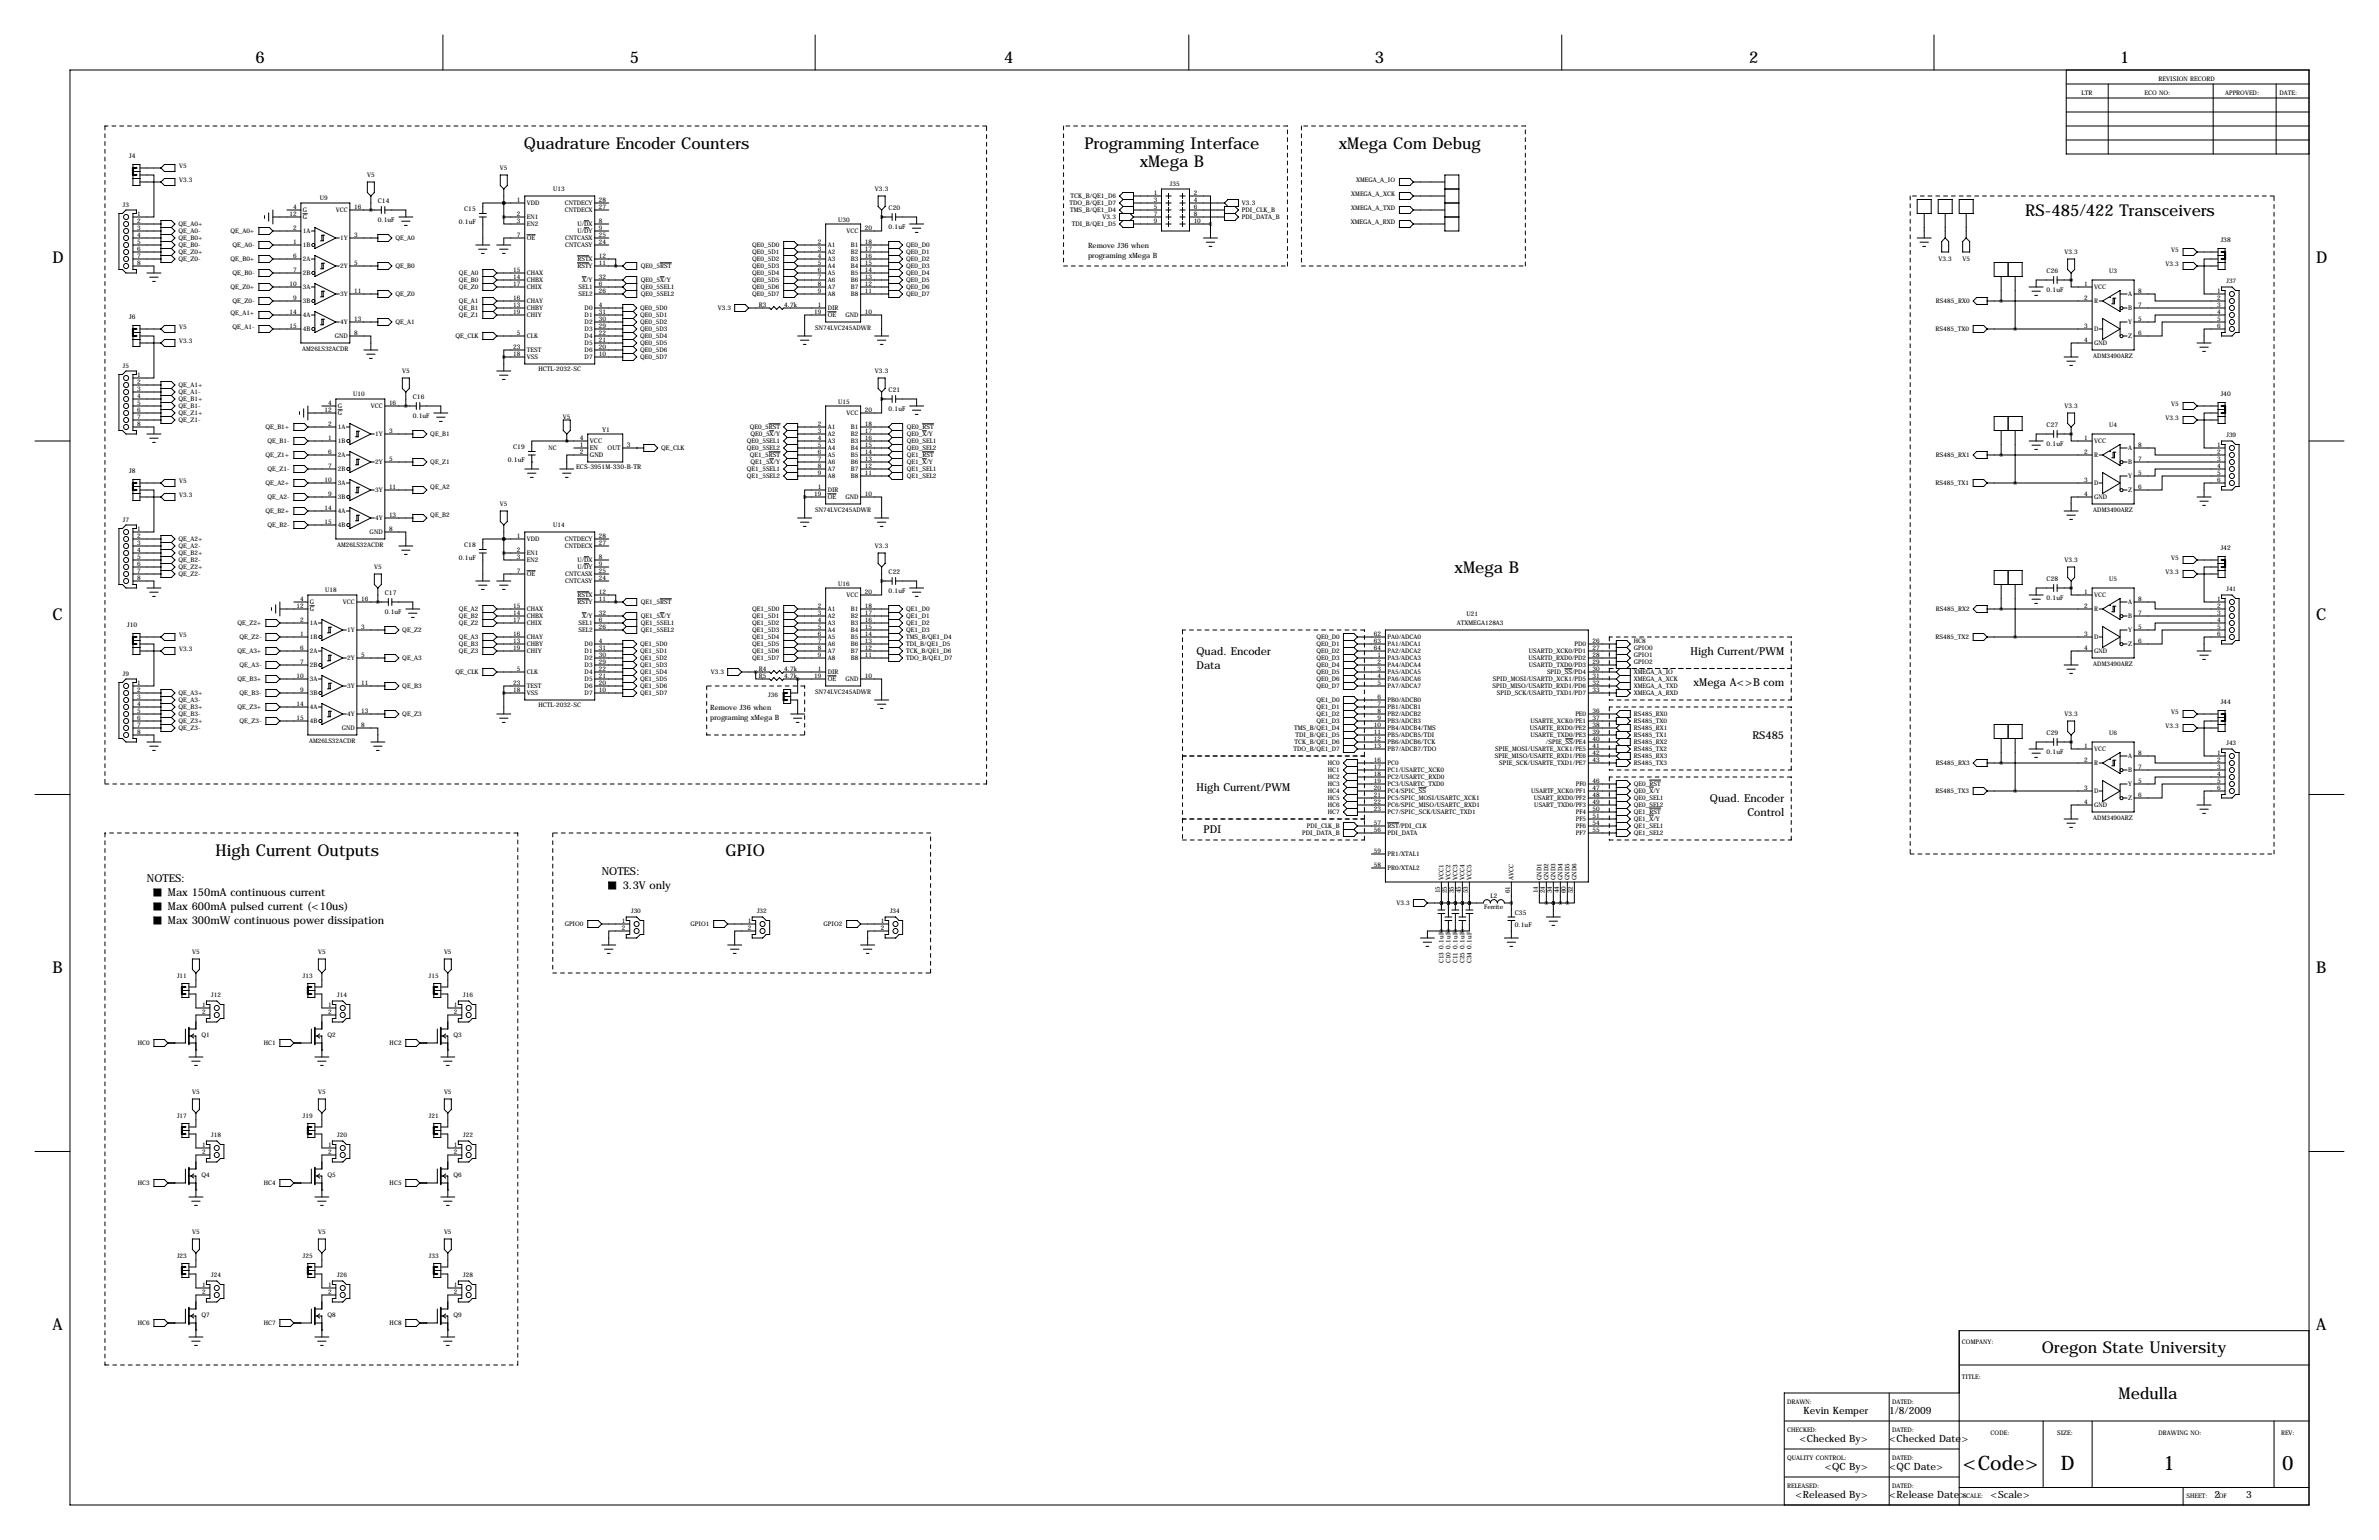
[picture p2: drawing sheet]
<svg xmlns="http://www.w3.org/2000/svg" width="864mm" height="559mm" viewBox="0 0 864 559" stroke-linecap="round" stroke-linejoin="round" font-family="sans-serif">
<defs><g id="words">
<g font-size="7.3">
<text x="712.5" y="533.4">&lt;Code&gt;</text>
<text x="748.1" y="533.4">D</text>
<text x="785.3" y="533.4">1</text>
<text x="828.5" y="533.4">0</text>
</g>
<g font-size="5.9">
<text x="92.7" y="22.9">6</text>
<text x="228.6" y="22.9">5</text>
<text x="364.5" y="22.9">4</text>
<text x="499.1" y="22.9">3</text>
<text x="635" y="22.9">2</text>
<text x="769.6" y="22.9">1</text>
<text x="190.2" y="54.1">Quadrature Encoder Counters</text>
<text x="393.7" y="54.1">Programming Interface</text>
<text x="486" y="54.1">xMega Com Debug</text>
<text x="413.7" y="60.5">xMega B</text>
<text x="735.2" y="78.3">RS-485/422 Transceivers</text>
<text x="19" y="95.2">D</text>
<text x="840.7" y="95.2">D</text>
<text x="528" y="207.8">xMega B</text>
<text x="19" y="224.8">C</text>
<text x="840.7" y="224.8">C</text>
<text x="78.2" y="310.7">High Current Outputs</text>
<text x="263.4" y="310.7">GPIO</text>
<text x="19" y="353.1">B</text>
<text x="840.7" y="353.1">B</text>
<text x="19" y="482.6">A</text>
<text x="840.7" y="482.6">A</text>
<text x="741.2" y="491">Oregon State University</text>
<text x="769.1" y="507.5">Medulla</text>
</g>
<g font-size="4">
<text x="434.3" y="237.6">Quad. Encoder</text>
<text x="613.7" y="237.6">High Current/PWM</text>
<text x="434.3" y="242.7">Data</text>
<text x="614.8" y="249">xMega A&lt;&gt;B com</text>
<text x="636.1" y="268.1">RS485</text>
<text x="434.3" y="287.1">High Current/PWM</text>
<text x="620.7" y="290.9">Quad. Encoder</text>
<text x="634.3" y="296">Control</text>
<text x="436.9" y="302.4">PDI</text>
<text x="218.4" y="317.6">NOTES:</text>
<text x="53.3" y="320.2">NOTES:</text>
<text x="226.1" y="322.7">3.3V only</text>
<text x="61" y="325.2">Max 150mA continuous current</text>
<text x="61" y="330.3">Max 600mA pulsed current (&lt;10us)</text>
<text x="61" y="335.4">Max 300mW continuous power dissipation</text>
</g>
<g font-size="3.6">
<text x="654.7" y="513.1">Kevin Kemper</text>
<text x="685.8" y="513.1">1/8/2009</text>
<text x="653.2" y="523.2">&lt;Checked By&gt;</text>
<text x="685.8" y="523.2">&lt;Checked Date&gt;</text>
<text x="662.4" y="533.4">&lt;QC By&gt;</text>
<text x="685.8" y="533.4">&lt;QC Date&gt;</text>
<text x="651.8" y="543.6">&lt;Released By&gt;</text>
<text x="685.8" y="543.6">&lt;Release Date&gt;</text>
<text x="722.6" y="543.6">&lt;Scale&gt;</text>
<text x="803.9" y="543.6">2</text>
<text x="815.3" y="543.6">3</text>
</g>
<g font-size="2.6">
<text x="395" y="89.8">Remove J36 when</text>
<text x="395" y="93.6">programing xMega B</text>
<text x="257.8" y="257.5">Remove J36 when</text>
<text x="257.8" y="261.3">programing xMega B</text>
</g>
<g font-size="2.4">
<text x="46.9" y="57.4">J4</text>
<text x="137.2" y="73.7">C14</text>
<text x="168.5" y="76.6">C15</text>
<text x="322.6" y="76.2">C20</text>
<text x="137.2" y="80.4">0.1uF</text>
<text x="166.6" y="81.3">0.1uF</text>
<text x="322.6" y="82.9">0.1uF</text>
<text x="806.1" y="87.9">J38</text>
<text x="742.9" y="99.1">C26</text>
<text x="742.9" y="105.8">0.1uF</text>
<text x="46.9" y="115.8">J6</text>
<text x="322.6" y="142.2">C21</text>
<text x="806.1" y="143.8">J40</text>
<text x="149.9" y="144.8">C16</text>
<text x="322.6" y="149">0.1uF</text>
<text x="149.9" y="151.5">0.1uF</text>
<text x="742.9" y="154.9">C27</text>
<text x="210.5" y="159.5">4</text>
<text x="214.1" y="160.9">VCC</text>
<text x="218.5" y="156.7">Y1</text>
<text x="742.9" y="161.7">0.1uF</text>
<text x="184.4" y="167.6">0.1uF</text>
<text x="186.3" y="163">C19</text>
<text x="210.5" y="162.1">1</text>
<text x="210.5" y="164.6">2</text>
<text x="214.1" y="163.4">EN</text>
<text x="214.1" y="165.9">GND</text>
<text x="220.5" y="163.4">OUT</text>
<text x="227.6" y="162.1">3</text>
<text x="46.9" y="171.7">J8</text>
<text x="209.2" y="170.3">ECS-3951M-330-B-TR</text>
<text x="166.6" y="203.2">0.1uF</text>
<text x="168.5" y="198.5">C18</text>
<text x="806.1" y="199.6">J42</text>
<text x="322.6" y="208.3">C22</text>
<text x="139.7" y="215.9">C17</text>
<text x="322.6" y="215">0.1uF</text>
<text x="742.9" y="210.8">C28</text>
<text x="742.9" y="217.6">0.1uF</text>
<text x="46.2" y="227.6">J10</text>
<text x="139.7" y="222.6">0.1uF</text>
<text x="806.1" y="255.5">J44</text>
<text x="742.9" y="266.7">C29</text>
<text x="742.9" y="273.4">0.1uF</text>
<text x="549.9" y="332">C35</text>
<text x="549.9" y="336.4">0.1uF</text>
</g>
<g font-size="2.3">
<text x="783.6" y="29.2">REVISION RECORD</text>
<text x="755.6" y="34.3">LTR</text>
<text x="778.5" y="34.3">ECO NO:</text>
<text x="807.7" y="34.3">APPROVED:</text>
<text x="827.5" y="34.3">DATE:</text>
<text x="65" y="61">V5</text>
<text x="133.2" y="64.3">V5</text>
<text x="181.5" y="61.8">V5</text>
<text x="65" y="66">V3.3</text>
<text x="200.8" y="69.3">U13</text>
<text x="317.6" y="69.4">V3.3</text>
<text x="388.7" y="71.9">TCK_B/QE1_D6</text>
<text x="418.8" y="70.6">1</text>
<text x="424.7" y="67.6">J35</text>
<text x="433.3" y="70.6">2</text>
<text x="490.5" y="71.1">XMEGA_A_XCK</text>
<text x="492.2" y="66">XMEGA_A_IO</text>
<text x="44.6" y="74.9">J3</text>
<text x="106.4" y="75.7">4</text>
<text x="110" y="77">G</text>
<text x="116.2" y="72.6">U9</text>
<text x="121.9" y="77">VCC</text>
<text x="128.5" y="75.7">16</text>
<text x="187.7" y="73.2">1</text>
<text x="191.3" y="74.5">VDD</text>
<text x="205" y="74.5">CNTDECY</text>
<text x="205" y="77">CNTDECX</text>
<text x="217.4" y="73.2">28</text>
<text x="217.4" y="75.7">27</text>
<text x="388.3" y="74.5">TDO_B/QE1_D7</text>
<text x="388.5" y="77">TMS_B/QE1_D4</text>
<text x="418.8" y="73.2">3</text>
<text x="418.8" y="75.7">5</text>
<text x="433.3" y="73.2">4</text>
<text x="433.3" y="75.7">6</text>
<text x="450.8" y="74.5">V3.3</text>
<text x="450.8" y="77">PDI_CLK_B</text>
<text x="490.5" y="76.2">XMEGA_A_TXD</text>
<text x="49.8" y="78.2">1</text>
<text x="49.8" y="80.8">2</text>
<text x="49.8" y="83.3">3</text>
<text x="64.8" y="81.8">QE_A0+</text>
<text x="105.1" y="78.2">12</text>
<text x="106.4" y="83.3">2</text>
<text x="110" y="79.5">G</text>
<text x="187.7" y="78.2">2</text>
<text x="187.7" y="80.8">3</text>
<text x="191.3" y="79.5">EN1</text>
<text x="191.3" y="82.1">EN2</text>
<text x="209.6" y="82.1">U/DX</text>
<text x="217.4" y="80.8">8</text>
<text x="217.4" y="83.3">9</text>
<text x="304.2" y="80.5">U30</text>
<text x="313.9" y="83.3">20</text>
<text x="389.1" y="82.1">TDI_B/QE1_D5</text>
<text x="400.3" y="79.5">V3.3</text>
<text x="418.8" y="78.2">7</text>
<text x="418.8" y="80.8">9</text>
<text x="433.3" y="78.2">8</text>
<text x="433.3" y="80.8">10</text>
<text x="450.8" y="79.5">PDI_DATA_B</text>
<text x="490.4" y="81.3">XMEGA_A_RXD</text>
<text x="49.8" y="85.9">4</text>
<text x="49.8" y="88.4">5</text>
<text x="64.8" y="89.5">QE_B0-</text>
<text x="64.8" y="86.9">QE_B0+</text>
<text x="64.8" y="84.4">QE_A0-</text>
<text x="83.6" y="84.6">QE_A0+</text>
<text x="84.4" y="89.7">QE_A0-</text>
<text x="106.4" y="88.4">1</text>
<text x="110" y="89.7">1B</text>
<text x="110" y="84.6">1A</text>
<text x="123.5" y="87.2">1Y</text>
<text x="128.5" y="85.9">3</text>
<text x="143.5" y="86.9">QE_A0</text>
<text x="187.7" y="85.9">7</text>
<text x="191.3" y="87.2">OE</text>
<text x="205.1" y="87.2">CNTCASX</text>
<text x="205.1" y="89.7">CNTCASY</text>
<text x="209.6" y="84.6">U/DY</text>
<text x="217.4" y="85.9">25</text>
<text x="217.4" y="88.4">24</text>
<text x="273.1" y="89.7">QE0_5D0</text>
<text x="296.9" y="88.4">2</text>
<text x="300.5" y="89.7">A1</text>
<text x="307.3" y="84.6">VCC</text>
<text x="308.9" y="89.7">B1</text>
<text x="313.9" y="88.4">18</text>
<text x="328.9" y="89.5">QE0_D0</text>
<text x="49.8" y="90.9">6</text>
<text x="49.8" y="93.5">7</text>
<text x="64.8" y="94.5">QE_Z0-</text>
<text x="64.8" y="92">QE_Z0+</text>
<text x="83.6" y="94.8">QE_B0+</text>
<text x="106.4" y="93.5">6</text>
<text x="110" y="94.8">2A</text>
<text x="209.6" y="94.8">RSTX</text>
<text x="217.4" y="93.5">12</text>
<text x="273.1" y="94.8">QE0_5D2</text>
<text x="273.1" y="92.2">QE0_5D1</text>
<text x="296.9" y="90.9">3</text>
<text x="296.9" y="93.5">4</text>
<text x="300.5" y="92.2">A2</text>
<text x="300.5" y="94.8">A3</text>
<text x="308.9" y="92.2">B2</text>
<text x="308.9" y="94.8">B3</text>
<text x="313.9" y="90.9">17</text>
<text x="313.9" y="93.5">16</text>
<text x="328.9" y="94.5">QE0_D2</text>
<text x="328.9" y="92">QE0_D1</text>
<text x="703.7" y="94.8">V3.3</text>
<text x="712.4" y="94.8">V5</text>
<text x="749.4" y="92.2">V3.3</text>
<text x="788.2" y="91.4">V5</text>
<text x="49.8" y="96">8</text>
<text x="84.4" y="99.9">QE_B0-</text>
<text x="106.4" y="98.6">7</text>
<text x="110" y="99.9">2B</text>
<text x="123.5" y="97.3">2Y</text>
<text x="128.5" y="96">5</text>
<text x="143.5" y="97.1">QE_B0</text>
<text x="166.6" y="99.9">QE_A0</text>
<text x="186.3" y="101.1">14</text>
<text x="186.3" y="98.6">15</text>
<text x="191.3" y="99.9">CHAX</text>
<text x="209.6" y="97.3">RSTY</text>
<text x="217.4" y="96">11</text>
<text x="217.4" y="101.1">32</text>
<text x="232.7" y="97.3">QE0_5RST</text>
<text x="273.1" y="99.9">QE0_5D4</text>
<text x="273.1" y="97.3">QE0_5D3</text>
<text x="296.9" y="96">5</text>
<text x="296.9" y="98.6">6</text>
<text x="296.9" y="101.1">7</text>
<text x="300.5" y="97.3">A4</text>
<text x="300.5" y="99.9">A5</text>
<text x="308.9" y="97.3">B4</text>
<text x="308.9" y="99.9">B5</text>
<text x="313.9" y="96">15</text>
<text x="313.9" y="98.6">14</text>
<text x="313.9" y="101.1">13</text>
<text x="328.9" y="99.6">QE0_D4</text>
<text x="328.9" y="97.1">QE0_D3</text>
<text x="765.6" y="99.1">U3</text>
<text x="786.1" y="96.5">V3.3</text>
<text x="83.6" y="104.9">QE_Z0+</text>
<text x="105.1" y="103.6">10</text>
<text x="110" y="104.9">3A</text>
<text x="123.5" y="107.5">3Y</text>
<text x="128.5" y="106.2">11</text>
<text x="143.5" y="107.2">QE_Z0</text>
<text x="166.6" y="104.9">QE_Z0</text>
<text x="166.6" y="102.4">QE_B0</text>
<text x="186.3" y="103.6">17</text>
<text x="191.3" y="102.4">CHBX</text>
<text x="191.3" y="104.9">CHIX</text>
<text x="210" y="104.9">SEL1</text>
<text x="210" y="107.5">SEL2</text>
<text x="211.3" y="102.4">X/Y</text>
<text x="217.4" y="103.6">6</text>
<text x="217.4" y="106.2">26</text>
<text x="232.7" y="102.4">QE0_5X/Y</text>
<text x="232.7" y="104.9">QE0_5SEL1</text>
<text x="232.7" y="107.5">QE0_5SEL2</text>
<text x="273.1" y="107.5">QE0_5D7</text>
<text x="273.1" y="104.9">QE0_5D6</text>
<text x="273.1" y="102.4">QE0_5D5</text>
<text x="296.9" y="103.6">8</text>
<text x="296.9" y="106.2">9</text>
<text x="300.5" y="102.4">A6</text>
<text x="300.5" y="104.9">A7</text>
<text x="300.5" y="107.5">A8</text>
<text x="308.9" y="102.4">B6</text>
<text x="308.9" y="104.9">B7</text>
<text x="308.9" y="107.5">B8</text>
<text x="313.9" y="103.6">12</text>
<text x="313.9" y="106.2">11</text>
<text x="328.9" y="107.2">QE0_D7</text>
<text x="328.9" y="104.7">QE0_D6</text>
<text x="328.9" y="102.2">QE0_D5</text>
<text x="756.6" y="103.6">1</text>
<text x="760.2" y="104.9">VCC</text>
<text x="772.5" y="107.5">A</text>
<text x="776.2" y="106.2">8</text>
<text x="804.9" y="106.2">1</text>
<text x="808.2" y="102.6">J37</text>
<text x="84.4" y="110">QE_Z0-</text>
<text x="105.1" y="113.8">14</text>
<text x="106.4" y="108.7">9</text>
<text x="110" y="110">3B</text>
<text x="166.6" y="112.6">QE_B1</text>
<text x="166.6" y="110">QE_A1</text>
<text x="186.3" y="111.3">13</text>
<text x="186.3" y="108.7">16</text>
<text x="186.3" y="113.8">19</text>
<text x="191.3" y="112.6">CHBY</text>
<text x="191.3" y="110">CHAY</text>
<text x="212.2" y="112.6">D0</text>
<text x="217.4" y="111.3">4</text>
<text x="217.4" y="113.8">31</text>
<text x="232.4" y="112.3">QE0_5D0</text>
<text x="260.6" y="112.6">V3.3</text>
<text x="275.5" y="111.3">R3</text>
<text x="284.7" y="111.3">4.7k</text>
<text x="295.6" y="113.8">19</text>
<text x="296.9" y="111.3">1</text>
<text x="300.5" y="112.6">DIR</text>
<text x="313.9" y="113.8">10</text>
<text x="702.8" y="109.8">RS485_RX0</text>
<text x="756.6" y="108.7">2</text>
<text x="760.2" y="110">R</text>
<text x="772.5" y="112.6">B</text>
<text x="776.2" y="111.3">7</text>
<text x="804.9" y="108.7">2</text>
<text x="804.9" y="111.3">3</text>
<text x="804.9" y="113.8">4</text>
<text x="65" y="119.4">V5</text>
<text x="83.6" y="114.3">QE_A1+</text>
<text x="84.4" y="119.4">QE_A1-</text>
<text x="105.1" y="118.9">15</text>
<text x="110" y="115.1">4A</text>
<text x="123.5" y="117.6">4Y</text>
<text x="128.5" y="116.3">13</text>
<text x="143.5" y="117.4">QE_A1</text>
<text x="166.6" y="115.1">QE_Z1</text>
<text x="191.3" y="115.1">CHIY</text>
<text x="212.2" y="115.1">D1</text>
<text x="212.2" y="117.6">D2</text>
<text x="217.4" y="116.3">30</text>
<text x="217.4" y="118.9">29</text>
<text x="232.4" y="119.9">QE0_5D3</text>
<text x="232.4" y="117.4">QE0_5D2</text>
<text x="232.4" y="114.9">QE0_5D1</text>
<text x="295.9" y="119.7">SN74LVC245ADWR</text>
<text x="300.5" y="115.1">OE</text>
<text x="306.9" y="115.1">GND</text>
<text x="756.6" y="118.9">3</text>
<text x="772.5" y="117.6">Y</text>
<text x="776.2" y="116.3">5</text>
<text x="804.9" y="116.3">5</text>
<text x="804.9" y="118.9">6</text>
<text x="65" y="124.5">V3.3</text>
<text x="110" y="120.2">4B</text>
<text x="121.5" y="122.7">GND</text>
<text x="128.5" y="121.4">8</text>
<text x="165.3" y="122.7">QE_CLK</text>
<text x="187.7" y="121.4">5</text>
<text x="191.3" y="122.7">CLK</text>
<text x="212.2" y="120.2">D3</text>
<text x="212.2" y="122.7">D4</text>
<text x="212.2" y="125.3">D5</text>
<text x="217.4" y="121.4">22</text>
<text x="217.4" y="124">21</text>
<text x="232.4" y="125">QE0_5D5</text>
<text x="232.4" y="122.5">QE0_5D4</text>
<text x="702.6" y="120.2">RS485_TX0</text>
<text x="756.6" y="124">4</text>
<text x="760.2" y="120.2">D</text>
<text x="760.2" y="125.3">GND</text>
<text x="772.5" y="122.7">Z</text>
<text x="776.2" y="121.4">6</text>
<text x="109.7" y="127.3">AM26LS32ACDR</text>
<text x="186.3" y="126.5">23</text>
<text x="186.3" y="129">18</text>
<text x="191.3" y="127.8">TEST</text>
<text x="191.3" y="130.3">VSS</text>
<text x="212.2" y="130.3">D7</text>
<text x="212.2" y="127.8">D6</text>
<text x="217.4" y="129">10</text>
<text x="217.4" y="126.5">20</text>
<text x="232.4" y="130.1">QE0_5D7</text>
<text x="232.4" y="127.6">QE0_5D6</text>
<text x="759.9" y="129.9">ADM3490ARZ</text>
<text x="44.6" y="133.3">J5</text>
<text x="49.8" y="136.7">1</text>
<text x="145.9" y="135.4">V5</text>
<text x="195.5" y="134.7">HCTL-2032-SC</text>
<text x="317.6" y="135.4">V3.3</text>
<text x="49.8" y="139.2">2</text>
<text x="49.8" y="141.7">3</text>
<text x="64.8" y="142.8">QE_A1-</text>
<text x="64.8" y="140.3">QE_A1+</text>
<text x="128.2" y="143.8">U10</text>
<text x="49.8" y="144.3">4</text>
<text x="49.8" y="146.8">5</text>
<text x="49.8" y="149.4">6</text>
<text x="64.8" y="147.9">QE_B1-</text>
<text x="64.8" y="145.3">QE_B1+</text>
<text x="117.8" y="149.4">12</text>
<text x="119.1" y="146.8">4</text>
<text x="122.7" y="148.1">G</text>
<text x="134.6" y="148.1">VCC</text>
<text x="141.2" y="146.8">16</text>
<text x="304.2" y="146.6">U15</text>
<text x="313.9" y="149.4">20</text>
<text x="749.4" y="148.1">V3.3</text>
<text x="788.2" y="147.3">V5</text>
<text x="49.8" y="151.9">7</text>
<text x="49.8" y="154.4">8</text>
<text x="64.8" y="153">QE_Z1-</text>
<text x="64.8" y="150.4">QE_Z1+</text>
<text x="96.3" y="155.7">QE_B1+</text>
<text x="119.1" y="154.4">2</text>
<text x="122.7" y="155.7">1A</text>
<text x="122.7" y="150.7">G</text>
<text x="204.4" y="151.9">V5</text>
<text x="272.1" y="155.7">QE0_5RST</text>
<text x="296.9" y="154.4">2</text>
<text x="300.5" y="155.7">A1</text>
<text x="307.3" y="150.7">VCC</text>
<text x="308.9" y="155.7">B1</text>
<text x="313.9" y="154.4">18</text>
<text x="329.2" y="155.7">QE0_RST</text>
<text x="765.6" y="154.9">U4</text>
<text x="786.1" y="152.4">V3.3</text>
<text x="97.1" y="160.8">QE_B1-</text>
<text x="119.1" y="159.5">1</text>
<text x="122.7" y="160.8">1B</text>
<text x="136.2" y="158.3">1Y</text>
<text x="141.2" y="157">3</text>
<text x="156.2" y="158">QE_B1</text>
<text x="271.1" y="160.8">QE0_5SEL1</text>
<text x="272.4" y="158.3">QE0_5X/Y</text>
<text x="296.9" y="157">3</text>
<text x="296.9" y="159.5">4</text>
<text x="300.5" y="158.3">A2</text>
<text x="300.5" y="160.8">A3</text>
<text x="308.9" y="158.3">B2</text>
<text x="308.9" y="160.8">B3</text>
<text x="313.9" y="157">17</text>
<text x="313.9" y="159.5">16</text>
<text x="329.2" y="160.8">QE0_SEL1</text>
<text x="329.2" y="158.3">QE0_X/Y</text>
<text x="756.6" y="159.5">1</text>
<text x="760.2" y="160.8">VCC</text>
<text x="808.2" y="158.5">J39</text>
<text x="96.3" y="165.9">QE_Z1+</text>
<text x="119.1" y="164.6">6</text>
<text x="122.7" y="165.9">2A</text>
<text x="141.2" y="167.1">5</text>
<text x="199.1" y="163.4">NC</text>
<text x="240" y="163.1">QE_CLK</text>
<text x="271.1" y="163.4">QE0_5SEL2</text>
<text x="272.1" y="165.9">QE1_5RST</text>
<text x="296.9" y="162.1">5</text>
<text x="296.9" y="164.6">6</text>
<text x="296.9" y="167.1">7</text>
<text x="300.5" y="163.4">A4</text>
<text x="300.5" y="165.9">A5</text>
<text x="308.9" y="163.4">B4</text>
<text x="308.9" y="165.9">B5</text>
<text x="313.9" y="162.1">15</text>
<text x="313.9" y="164.6">14</text>
<text x="313.9" y="167.1">13</text>
<text x="329.2" y="165.9">QE1_RST</text>
<text x="329.2" y="163.4">QE0_SEL2</text>
<text x="702.8" y="165.7">RS485_RX1</text>
<text x="756.6" y="164.6">2</text>
<text x="760.2" y="165.9">R</text>
<text x="772.5" y="163.4">A</text>
<text x="776.2" y="162.1">8</text>
<text x="776.2" y="167.1">7</text>
<text x="804.9" y="162.1">1</text>
<text x="804.9" y="164.6">2</text>
<text x="804.9" y="167.1">3</text>
<text x="97.1" y="171">QE_Z1-</text>
<text x="119.1" y="169.7">7</text>
<text x="122.7" y="171">2B</text>
<text x="136.2" y="168.4">2Y</text>
<text x="156.2" y="168.2">QE_Z1</text>
<text x="271.1" y="173.5">QE1_5SEL2</text>
<text x="271.1" y="171">QE1_5SEL1</text>
<text x="272.4" y="168.4">QE1_5X/Y</text>
<text x="296.9" y="169.7">8</text>
<text x="296.9" y="172.2">9</text>
<text x="300.5" y="168.4">A6</text>
<text x="300.5" y="171">A7</text>
<text x="300.5" y="173.5">A8</text>
<text x="308.9" y="168.4">B6</text>
<text x="308.9" y="171">B7</text>
<text x="308.9" y="173.5">B8</text>
<text x="313.9" y="169.7">12</text>
<text x="313.9" y="172.2">11</text>
<text x="329.2" y="173.5">QE1_SEL2</text>
<text x="329.2" y="171">QE1_SEL1</text>
<text x="329.2" y="168.4">QE1_X/Y</text>
<text x="772.5" y="168.4">B</text>
<text x="772.5" y="173.5">Y</text>
<text x="776.2" y="172.2">5</text>
<text x="804.9" y="169.7">4</text>
<text x="804.9" y="172.2">5</text>
<text x="65" y="175.3">V5</text>
<text x="96.3" y="176.1">QE_A2+</text>
<text x="117.8" y="174.8">10</text>
<text x="119.1" y="179.8">9</text>
<text x="122.7" y="176.1">3A</text>
<text x="136.2" y="178.6">3Y</text>
<text x="141.2" y="177.3">11</text>
<text x="156.2" y="177.5">QE_A2</text>
<text x="295.6" y="179.8">19</text>
<text x="296.9" y="177.3">1</text>
<text x="300.5" y="178.6">DIR</text>
<text x="313.9" y="179.8">10</text>
<text x="702.6" y="176.1">RS485_TX1</text>
<text x="756.6" y="174.8">3</text>
<text x="756.6" y="179.8">4</text>
<text x="760.2" y="176.1">D</text>
<text x="772.5" y="178.6">Z</text>
<text x="776.2" y="177.3">6</text>
<text x="804.9" y="174.8">6</text>
<text x="65" y="180.3">V3.3</text>
<text x="97.1" y="181.1">QE_A2-</text>
<text x="117.8" y="184.9">14</text>
<text x="122.7" y="181.1">3B</text>
<text x="181.5" y="183.7">V5</text>
<text x="295.9" y="185.8">SN74LVC245ADWR</text>
<text x="300.5" y="181.1">OE</text>
<text x="306.9" y="181.1">GND</text>
<text x="759.9" y="185.8">ADM3490ARZ</text>
<text x="760.2" y="181.1">GND</text>
<text x="44.6" y="189.2">J7</text>
<text x="96.3" y="186.2">QE_B2+</text>
<text x="97.1" y="191.3">QE_B2-</text>
<text x="117.8" y="190">15</text>
<text x="122.7" y="191.3">4B</text>
<text x="122.7" y="186.2">4A</text>
<text x="136.2" y="188.8">4Y</text>
<text x="141.2" y="187.5">13</text>
<text x="156.2" y="187.7">QE_B2</text>
<text x="200.8" y="191.3">U14</text>
<text x="49.8" y="192.5">1</text>
<text x="49.8" y="195.1">2</text>
<text x="49.8" y="197.6">3</text>
<text x="64.8" y="196.1">QE_A2+</text>
<text x="134.2" y="193.8">GND</text>
<text x="141.2" y="192.5">8</text>
<text x="187.7" y="195.1">1</text>
<text x="191.3" y="196.4">VDD</text>
<text x="205" y="196.4">CNTDECY</text>
<text x="217.4" y="195.1">28</text>
<text x="217.4" y="197.6">27</text>
<text x="49.8" y="200.2">4</text>
<text x="49.8" y="202.7">5</text>
<text x="64.8" y="203.8">QE_B2-</text>
<text x="64.8" y="201.2">QE_B2+</text>
<text x="64.8" y="198.7">QE_A2-</text>
<text x="122.4" y="198.5">AM26LS32ACDR</text>
<text x="187.7" y="200.2">2</text>
<text x="187.7" y="202.7">3</text>
<text x="191.3" y="201.5">EN1</text>
<text x="205" y="198.9">CNTDECX</text>
<text x="217.4" y="202.7">8</text>
<text x="317.6" y="198.9">V3.3</text>
<text x="788.2" y="203.2">V5</text>
<text x="49.8" y="205.2">6</text>
<text x="49.8" y="207.8">7</text>
<text x="64.8" y="208.8">QE_Z2-</text>
<text x="64.8" y="206.3">QE_Z2+</text>
<text x="135.8" y="206.5">V5</text>
<text x="187.7" y="207.8">7</text>
<text x="191.3" y="204">EN2</text>
<text x="191.3" y="209.1">OE</text>
<text x="205.1" y="209.1">CNTCASX</text>
<text x="209.6" y="204">U/DX</text>
<text x="209.6" y="206.5">U/DY</text>
<text x="217.4" y="205.2">9</text>
<text x="217.4" y="207.8">25</text>
<text x="749.4" y="204">V3.3</text>
<text x="786.1" y="208.3">V3.3</text>
<text x="49.8" y="210.3">8</text>
<text x="118" y="214.9">U18</text>
<text x="205.1" y="211.6">CNTCASY</text>
<text x="217.4" y="215.4">12</text>
<text x="217.4" y="210.3">24</text>
<text x="304.2" y="212.6">U16</text>
<text x="313.9" y="215.4">20</text>
<text x="756.6" y="215.4">1</text>
<text x="765.6" y="210.8">U5</text>
<text x="808.2" y="214.4">J41</text>
<text x="107.6" y="220.5">12</text>
<text x="108.9" y="217.9">4</text>
<text x="112.5" y="219.2">G</text>
<text x="112.5" y="221.8">G</text>
<text x="124.4" y="219.2">VCC</text>
<text x="131.1" y="217.9">16</text>
<text x="166.6" y="221.8">QE_A2</text>
<text x="186.3" y="220.5">15</text>
<text x="191.3" y="221.8">CHAX</text>
<text x="209.6" y="219.2">RSTY</text>
<text x="209.6" y="216.7">RSTX</text>
<text x="217.4" y="217.9">11</text>
<text x="232.7" y="219.2">QE1_5RST</text>
<text x="273.1" y="221.8">QE1_5D0</text>
<text x="296.9" y="220.5">2</text>
<text x="300.5" y="221.8">A1</text>
<text x="307.3" y="216.7">VCC</text>
<text x="308.9" y="221.8">B1</text>
<text x="313.9" y="220.5">18</text>
<text x="328.9" y="221.5">QE1_D0</text>
<text x="702.8" y="221.5">RS485_RX2</text>
<text x="756.6" y="220.5">2</text>
<text x="760.2" y="216.7">VCC</text>
<text x="760.2" y="221.8">R</text>
<text x="772.5" y="219.2">A</text>
<text x="776.2" y="217.9">8</text>
<text x="804.9" y="217.9">1</text>
<text x="804.9" y="220.5">2</text>
<text x="86.2" y="226.9">QE_Z2+</text>
<text x="108.9" y="225.6">2</text>
<text x="112.5" y="226.9">1A</text>
<text x="166.6" y="226.9">QE_Z2</text>
<text x="166.6" y="224.3">QE_B2</text>
<text x="186.3" y="223">14</text>
<text x="186.3" y="225.6">17</text>
<text x="191.3" y="224.3">CHBX</text>
<text x="191.3" y="226.9">CHIX</text>
<text x="210" y="226.9">SEL1</text>
<text x="211.3" y="224.3">X/Y</text>
<text x="217.4" y="225.6">6</text>
<text x="217.4" y="223">32</text>
<text x="232.7" y="226.9">QE1_5SEL1</text>
<text x="232.7" y="224.3">QE1_5X/Y</text>
<text x="273.1" y="226.9">QE1_5D2</text>
<text x="273.1" y="224.3">QE1_5D1</text>
<text x="296.9" y="223">3</text>
<text x="296.9" y="225.6">4</text>
<text x="300.5" y="224.3">A2</text>
<text x="300.5" y="226.9">A3</text>
<text x="308.9" y="224.3">B2</text>
<text x="308.9" y="226.9">B3</text>
<text x="313.9" y="223">17</text>
<text x="313.9" y="225.6">16</text>
<text x="328.9" y="226.6">QE1_D2</text>
<text x="328.9" y="224.1">QE1_D1</text>
<text x="528.8" y="226.9">ATXMEGA128A3</text>
<text x="532.4" y="223.5">U21</text>
<text x="772.5" y="224.3">B</text>
<text x="776.2" y="223">7</text>
<text x="804.9" y="223">3</text>
<text x="804.9" y="225.6">4</text>
<text x="65" y="231.1">V5</text>
<text x="87" y="231.9">QE_Z2-</text>
<text x="108.9" y="230.6">1</text>
<text x="112.5" y="231.9">1B</text>
<text x="126" y="229.4">1Y</text>
<text x="131.1" y="228.1">3</text>
<text x="146" y="229.2">QE_Z2</text>
<text x="166.6" y="231.9">QE_A3</text>
<text x="186.3" y="233.2">13</text>
<text x="186.3" y="230.6">16</text>
<text x="191.3" y="231.9">CHAY</text>
<text x="210" y="229.4">SEL2</text>
<text x="217.4" y="233.2">4</text>
<text x="217.4" y="228.1">26</text>
<text x="232.7" y="229.4">QE1_5SEL2</text>
<text x="273.1" y="231.9">QE1_5D4</text>
<text x="273.1" y="229.4">QE1_5D3</text>
<text x="296.9" y="228.1">5</text>
<text x="296.9" y="230.6">6</text>
<text x="296.9" y="233.2">7</text>
<text x="300.5" y="229.4">A4</text>
<text x="300.5" y="231.9">A5</text>
<text x="308.9" y="229.4">B4</text>
<text x="308.9" y="231.9">B5</text>
<text x="313.9" y="228.1">15</text>
<text x="313.9" y="230.6">14</text>
<text x="313.9" y="233.2">13</text>
<text x="328.9" y="231.7">TMS_B/QE1_D4</text>
<text x="328.9" y="229.2">QE1_D3</text>
<text x="477.8" y="231.9">QE0_D0</text>
<text x="498.8" y="230.6">62</text>
<text x="498.8" y="233.2">63</text>
<text x="503.7" y="231.9">PA0/ADCA0</text>
<text x="578.1" y="233.2">26</text>
<text x="593.1" y="233.4">HC8</text>
<text x="702.6" y="231.9">RS485_TX2</text>
<text x="756.6" y="230.6">3</text>
<text x="760.2" y="231.9">D</text>
<text x="772.5" y="229.4">Y</text>
<text x="776.2" y="233.2">6</text>
<text x="776.2" y="228.1">5</text>
<text x="804.9" y="228.1">5</text>
<text x="804.9" y="230.6">6</text>
<text x="65" y="236.2">V3.3</text>
<text x="86.2" y="237">QE_A3+</text>
<text x="108.9" y="235.7">6</text>
<text x="112.5" y="237">2A</text>
<text x="126" y="239.6">2Y</text>
<text x="131.1" y="238.3">5</text>
<text x="146" y="239.3">QE_A3</text>
<text x="166.6" y="237">QE_Z3</text>
<text x="166.6" y="234.5">QE_B3</text>
<text x="186.3" y="235.7">19</text>
<text x="191.3" y="234.5">CHBY</text>
<text x="191.3" y="237">CHIY</text>
<text x="212.2" y="234.5">D0</text>
<text x="212.2" y="237">D1</text>
<text x="212.2" y="239.6">D2</text>
<text x="217.4" y="235.7">31</text>
<text x="217.4" y="238.3">30</text>
<text x="232.4" y="239.3">QE1_5D2</text>
<text x="232.4" y="236.8">QE1_5D1</text>
<text x="232.4" y="234.2">QE1_5D0</text>
<text x="273.1" y="239.6">QE1_5D7</text>
<text x="273.1" y="237">QE1_5D6</text>
<text x="273.1" y="234.5">QE1_5D5</text>
<text x="296.9" y="235.7">8</text>
<text x="296.9" y="238.3">9</text>
<text x="300.5" y="234.5">A6</text>
<text x="300.5" y="237">A7</text>
<text x="300.5" y="239.6">A8</text>
<text x="308.9" y="234.5">B6</text>
<text x="308.9" y="237">B7</text>
<text x="308.9" y="239.6">B8</text>
<text x="313.9" y="235.7">12</text>
<text x="313.9" y="238.3">11</text>
<text x="328.9" y="239.3">TDO_B/QE1_D7</text>
<text x="328.9" y="236.8">TCK_B/QE1_D6</text>
<text x="328.9" y="234.2">TDI_B/QE1_D5</text>
<text x="477.8" y="239.6">QE0_D3</text>
<text x="477.8" y="237">QE0_D2</text>
<text x="477.8" y="234.5">QE0_D1</text>
<text x="498.8" y="235.7">64</text>
<text x="500.1" y="238.3">1</text>
<text x="503.7" y="239.6">PA3/ADCA3</text>
<text x="503.7" y="234.5">PA1/ADCA1</text>
<text x="503.7" y="237">PA2/ADCA2</text>
<text x="554.9" y="239.6">USARTD_RXD0/PD2</text>
<text x="555" y="237">USARTD_XCK0/PD1</text>
<text x="571.6" y="234.5">PD0</text>
<text x="578.1" y="238.3">28</text>
<text x="578.1" y="235.7">27</text>
<text x="593.1" y="236">GPIO0</text>
<text x="593.1" y="238.5">GPIO1</text>
<text x="756.6" y="235.7">4</text>
<text x="760.2" y="237">GND</text>
<text x="772.5" y="234.5">Z</text>
<text x="44.6" y="245.1">J9</text>
<text x="87" y="242.1">QE_A3-</text>
<text x="107.6" y="245.9">10</text>
<text x="108.9" y="240.8">7</text>
<text x="112.5" y="242.1">2B</text>
<text x="165.3" y="244.6">QE_CLK</text>
<text x="187.7" y="243.3">5</text>
<text x="191.3" y="244.6">CLK</text>
<text x="212.2" y="242.1">D3</text>
<text x="212.2" y="244.6">D4</text>
<text x="217.4" y="240.8">29</text>
<text x="217.4" y="243.3">22</text>
<text x="217.4" y="245.9">21</text>
<text x="232.4" y="244.4">QE1_5D4</text>
<text x="232.4" y="241.9">QE1_5D3</text>
<text x="258" y="244.6">V3.3</text>
<text x="275.5" y="243.4">R4</text>
<text x="275.5" y="245.9">R5</text>
<text x="284.7" y="243.4">4.7k</text>
<text x="284.7" y="245.9">4.7k</text>
<text x="295.6" y="245.9">19</text>
<text x="296.9" y="243.3">1</text>
<text x="300.5" y="244.6">DIR</text>
<text x="313.9" y="245.9">10</text>
<text x="477.8" y="244.6">QE0_D5</text>
<text x="477.8" y="242.1">QE0_D4</text>
<text x="500.1" y="240.8">2</text>
<text x="500.1" y="243.3">3</text>
<text x="500.1" y="245.9">4</text>
<text x="503.7" y="242.1">PA4/ADCA4</text>
<text x="503.7" y="244.6">PA5/ADCA5</text>
<text x="555" y="242.1">USARTD_TXD0/PD3</text>
<text x="561.6" y="244.6">SPID_SS/PD4</text>
<text x="578.1" y="245.9">31</text>
<text x="578.1" y="243.3">30</text>
<text x="578.1" y="240.8">29</text>
<text x="593.1" y="244.6">XMEGA_A_IO</text>
<text x="593.1" y="241">GPIO2</text>
<text x="759.9" y="241.6">ADM3490ARZ</text>
<text x="49.8" y="248.4">1</text>
<text x="49.8" y="251">2</text>
<text x="86.2" y="247.2">QE_B3+</text>
<text x="108.9" y="251">9</text>
<text x="112.5" y="247.2">3A</text>
<text x="126" y="249.7">3Y</text>
<text x="131.1" y="248.4">11</text>
<text x="146" y="249.5">QE_B3</text>
<text x="186.3" y="248.4">23</text>
<text x="186.3" y="251">18</text>
<text x="191.3" y="249.7">TEST</text>
<text x="212.2" y="247.2">D5</text>
<text x="212.2" y="249.7">D6</text>
<text x="217.4" y="251">10</text>
<text x="217.4" y="248.4">20</text>
<text x="232.4" y="249.5">QE1_5D6</text>
<text x="232.4" y="246.9">QE1_5D5</text>
<text x="295.9" y="251.8">SN74LVC245ADWR</text>
<text x="300.5" y="247.2">OE</text>
<text x="306.9" y="247.2">GND</text>
<text x="477.8" y="249.7">QE0_D7</text>
<text x="477.8" y="247.2">QE0_D6</text>
<text x="500.1" y="248.4">5</text>
<text x="503.7" y="247.2">PA6/ADCA6</text>
<text x="503.7" y="249.7">PA7/ADCA7</text>
<text x="541.8" y="249.7">SPID_MISO/USARTD_RXD1/PD6</text>
<text x="542" y="247.2">SPID_MOSI/USARTD_XCK1/PD5</text>
<text x="578.1" y="251">33</text>
<text x="578.1" y="248.4">32</text>
<text x="593.1" y="247.2">XMEGA_A_XCK</text>
<text x="593.1" y="249.7">XMEGA_A_TXD</text>
<text x="49.8" y="253.5">3</text>
<text x="49.8" y="256">4</text>
<text x="64.8" y="257.1">QE_B3+</text>
<text x="64.8" y="254.6">QE_A3-</text>
<text x="64.8" y="252">QE_A3+</text>
<text x="86.2" y="257.3">QE_Z3+</text>
<text x="87" y="252.3">QE_B3-</text>
<text x="107.6" y="256">14</text>
<text x="112.5" y="257.3">4A</text>
<text x="112.5" y="252.3">3B</text>
<text x="191.3" y="252.3">VSS</text>
<text x="195.5" y="256.6">HCTL-2032-SC</text>
<text x="212.2" y="252.3">D7</text>
<text x="232.4" y="252">QE1_5D7</text>
<text x="278.9" y="252.7">J36</text>
<text x="477.8" y="257.3">QE1_D1</text>
<text x="477.8" y="254.8">QE1_D0</text>
<text x="500.1" y="253.5">6</text>
<text x="500.1" y="256">7</text>
<text x="503.7" y="254.8">PB0/ADCB0</text>
<text x="503.7" y="257.3">PB1/ADCB1</text>
<text x="543.4" y="252.3">SPID_SCK/USARTD_TXD1/PD7</text>
<text x="593.1" y="252.3">XMEGA_A_RXD</text>
<text x="49.8" y="258.6">5</text>
<text x="49.8" y="261.1">6</text>
<text x="49.8" y="263.7">7</text>
<text x="64.8" y="262.2">QE_Z3+</text>
<text x="64.8" y="259.6">QE_B3-</text>
<text x="87" y="262.4">QE_Z3-</text>
<text x="107.6" y="261.1">15</text>
<text x="112.5" y="262.4">4B</text>
<text x="126" y="259.9">4Y</text>
<text x="131.1" y="263.7">8</text>
<text x="131.1" y="258.6">13</text>
<text x="146" y="259.6">QE_Z3</text>
<text x="477.8" y="262.4">QE1_D3</text>
<text x="477.8" y="259.9">QE1_D2</text>
<text x="498.8" y="263.7">10</text>
<text x="500.1" y="258.6">8</text>
<text x="500.1" y="261.1">9</text>
<text x="503.7" y="259.9">PB2/ADCB2</text>
<text x="503.7" y="262.4">PB3/ADCB3</text>
<text x="555.5" y="262.4">USARTE_XCK0/PE1</text>
<text x="571.9" y="259.9">PE0</text>
<text x="578.1" y="263.7">38</text>
<text x="578.1" y="261.1">37</text>
<text x="578.1" y="258.6">36</text>
<text x="593.1" y="262.4">RS485_TX0</text>
<text x="593.1" y="259.9">RS485_RX0</text>
<text x="749.4" y="259.9">V3.3</text>
<text x="788.2" y="259.1">V5</text>
<text x="49.8" y="266.2">8</text>
<text x="64.8" y="264.7">QE_Z3-</text>
<text x="112.2" y="269.6">AM26LS32ACDR</text>
<text x="124" y="265">GND</text>
<text x="469.8" y="265">TMS_B/QE1_D4</text>
<text x="470.3" y="267.5">TDI_B/QE1_D5</text>
<text x="498.8" y="266.2">11</text>
<text x="498.8" y="268.7">12</text>
<text x="503.7" y="265">PB4/ADCB4/TMS</text>
<text x="503.7" y="267.5">PB5/ADCB5/TDI</text>
<text x="555.4" y="265">USARTE_RXD0/PE2</text>
<text x="555.5" y="267.5">USARTE_TXD0/PE3</text>
<text x="578.1" y="268.7">40</text>
<text x="578.1" y="266.2">39</text>
<text x="593.1" y="267.5">RS485_TX1</text>
<text x="593.1" y="265">RS485_RX1</text>
<text x="765.6" y="266.7">U6</text>
<text x="786.1" y="264.2">V3.3</text>
<text x="469.5" y="272.6">TDO_B/QE1_D7</text>
<text x="469.9" y="270">TCK_B/QE1_D6</text>
<text x="498.8" y="271.3">13</text>
<text x="503.7" y="270">PB6/ADCB6/TCK</text>
<text x="503.7" y="272.6">PB7/ADCB7/TDO</text>
<text x="542.6" y="275.1">SPIE_MISO/USARTE_RXD1/PE6</text>
<text x="542.7" y="272.6">SPIE_MOSI/USARTE_XCK1/PE5</text>
<text x="561.2" y="270">/SPIE_SS/PE4</text>
<text x="578.1" y="273.8">42</text>
<text x="578.1" y="271.3">41</text>
<text x="593.1" y="272.6">RS485_TX2</text>
<text x="593.1" y="270">RS485_RX2</text>
<text x="593.1" y="275.1">RS485_RX3</text>
<text x="756.6" y="271.3">1</text>
<text x="760.2" y="272.6">VCC</text>
<text x="772.5" y="275.1">A</text>
<text x="776.2" y="273.8">8</text>
<text x="804.9" y="273.8">1</text>
<text x="808.2" y="270.3">J43</text>
<text x="482.1" y="277.7">HC0</text>
<text x="482.1" y="280.2">HC1</text>
<text x="498.8" y="276.4">16</text>
<text x="498.8" y="281.4">18</text>
<text x="498.8" y="278.9">17</text>
<text x="503.7" y="277.7">PC0</text>
<text x="503.7" y="280.2">PC1/USARTC_XCK0</text>
<text x="544.2" y="277.7">SPIE_SCK/USARTE_TXD1/PE7</text>
<text x="578.1" y="276.4">43</text>
<text x="593.1" y="277.7">RS485_TX3</text>
<text x="702.8" y="277.4">RS485_RX3</text>
<text x="756.6" y="276.4">2</text>
<text x="760.2" y="277.7">R</text>
<text x="772.5" y="280.2">B</text>
<text x="776.2" y="278.9">7</text>
<text x="804.9" y="276.4">2</text>
<text x="804.9" y="278.9">3</text>
<text x="804.9" y="281.4">4</text>
<text x="482.1" y="282.7">HC2</text>
<text x="482.1" y="285.3">HC3</text>
<text x="482.1" y="287.8">HC4</text>
<text x="498.8" y="286.5">20</text>
<text x="498.8" y="284">19</text>
<text x="503.7" y="287.8">PC4/SPIC_SS</text>
<text x="503.7" y="285.3">PC3/USARTC_TXD0</text>
<text x="503.7" y="282.7">PC2/USARTC_RXD0</text>
<text x="555.8" y="287.8">USARTF_XCK0/PF1</text>
<text x="572" y="285.3">PF0</text>
<text x="578.1" y="286.5">47</text>
<text x="578.1" y="284">46</text>
<text x="593.1" y="287.6">QE0_X/Y</text>
<text x="593.1" y="285">QE0_RST</text>
<text x="702.6" y="287.8">RS485_TX3</text>
<text x="756.6" y="286.5">3</text>
<text x="760.2" y="287.8">D</text>
<text x="772.5" y="285.3">Y</text>
<text x="776.2" y="284">5</text>
<text x="804.9" y="284">5</text>
<text x="804.9" y="286.5">6</text>
<text x="482.1" y="290.4">HC5</text>
<text x="482.1" y="292.9">HC6</text>
<text x="498.8" y="291.6">22</text>
<text x="498.8" y="289.1">21</text>
<text x="503.7" y="292.9">PC6/SPIC_MISO/USARTC_RXD1</text>
<text x="503.7" y="290.4">PC5/SPIC_MOSI/USARTC_XCK1</text>
<text x="556.8" y="290.4">USART_RXD0/PF2</text>
<text x="557" y="292.9">USART_TXD0/PF3</text>
<text x="578.1" y="289.1">48</text>
<text x="578.1" y="291.6">49</text>
<text x="593.1" y="292.7">QE0_SEL2</text>
<text x="593.1" y="290.1">QE0_SEL1</text>
<text x="756.6" y="291.6">4</text>
<text x="760.2" y="292.9">GND</text>
<text x="772.5" y="290.4">Z</text>
<text x="776.2" y="289.1">6</text>
<text x="482.1" y="295.4">HC7</text>
<text x="498.8" y="299.2">57</text>
<text x="498.8" y="294.1">23</text>
<text x="503.7" y="295.4">PC7/SPIC_SCK/USARTC_TXD1</text>
<text x="572" y="295.4">PF4</text>
<text x="572" y="298">PF5</text>
<text x="578.1" y="294.1">50</text>
<text x="578.1" y="296.7">51</text>
<text x="578.1" y="299.2">54</text>
<text x="593.1" y="297.7">QE1_X/Y</text>
<text x="593.1" y="295.2">QE1_RST</text>
<text x="759.9" y="297.5">ADM3490ARZ</text>
<text x="472.7" y="303.1">PDI_DATA_B</text>
<text x="474.4" y="300.5">PDI_CLK_B</text>
<text x="498.8" y="301.8">56</text>
<text x="503.7" y="303.1">PDI_DATA</text>
<text x="503.7" y="300.5">RST/PDI_CLK</text>
<text x="572" y="300.5">PF6</text>
<text x="572" y="303.1">PF7</text>
<text x="578.1" y="301.8">55</text>
<text x="593.1" y="302.8">QE1_SEL2</text>
<text x="593.1" y="300.3">QE1_SEL1</text>
<text x="498.8" y="309.4">59</text>
<text x="503.7" y="310.7">PR1/XTAL1</text>
<text x="498.8" y="314.5">58</text>
<text x="503.7" y="315.8">PR0/XTAL2</text>
<text x="524" y="319.3" transform="rotate(-90 524 319.3)">VCC1</text>
<text x="526.6" y="319.3" transform="rotate(-90 526.6 319.3)">VCC2</text>
<text x="529.1" y="319.3" transform="rotate(-90 529.1 319.3)">VCC3</text>
<text x="531.7" y="319.3" transform="rotate(-90 531.7 319.3)">VCC4</text>
<text x="534.2" y="319.3" transform="rotate(-90 534.2 319.3)">VCC5</text>
<text x="549.4" y="319.3" transform="rotate(-90 549.4 319.3)">AVCC</text>
<text x="559.6" y="319.3" transform="rotate(-90 559.6 319.3)">GND1</text>
<text x="562.1" y="319.3" transform="rotate(-90 562.1 319.3)">GND2</text>
<text x="564.7" y="319.3" transform="rotate(-90 564.7 319.3)">GND3</text>
<text x="567.2" y="319.3" transform="rotate(-90 567.2 319.3)">GND4</text>
<text x="569.8" y="319.3" transform="rotate(-90 569.8 319.3)">GND5</text>
<text x="572.3" y="319.3" transform="rotate(-90 572.3 319.3)">GND6</text>
<text x="506.9" y="328.5">V3.3</text>
<text x="522.7" y="324.2" transform="rotate(-90 522.7 324.2)">15</text>
<text x="525.3" y="324.2" transform="rotate(-90 525.3 324.2)">25</text>
<text x="527.8" y="324.2" transform="rotate(-90 527.8 324.2)">35</text>
<text x="530.4" y="324.2" transform="rotate(-90 530.4 324.2)">45</text>
<text x="532.9" y="324.2" transform="rotate(-90 532.9 324.2)">53</text>
<text x="538.8" y="329.7">Ferrite</text>
<text x="541" y="325.9">L2</text>
<text x="548.1" y="324.2" transform="rotate(-90 548.1 324.2)">61</text>
<text x="558.3" y="324.2" transform="rotate(-90 558.3 324.2)">14</text>
<text x="560.8" y="324.2" transform="rotate(-90 560.8 324.2)">24</text>
<text x="563.4" y="324.2" transform="rotate(-90 563.4 324.2)">34</text>
<text x="565.9" y="324.2" transform="rotate(-90 565.9 324.2)">44</text>
<text x="568.5" y="324.2" transform="rotate(-90 568.5 324.2)">60</text>
<text x="571" y="324.2" transform="rotate(-90 571 324.2)">52</text>
<text x="225.8" y="334.8">1</text>
<text x="229.1" y="331.2">J30</text>
<text x="271.5" y="334.8">1</text>
<text x="274.8" y="331.2">J32</text>
<text x="319.7" y="334.8">1</text>
<text x="323.1" y="331.2">J34</text>
<text x="205" y="336.1">GPIO0</text>
<text x="225.8" y="337.3">2</text>
<text x="250.7" y="336.1">GPIO1</text>
<text x="271.5" y="337.3">2</text>
<text x="299" y="336.1">GPIO2</text>
<text x="319.7" y="337.3">2</text>
<text x="69.7" y="346.2">V5</text>
<text x="115.5" y="346.2">V5</text>
<text x="161.2" y="346.2">V5</text>
<text x="524" y="344.2" transform="rotate(-90 524 344.2)">0.1uF</text>
<text x="526.6" y="344.2" transform="rotate(-90 526.6 344.2)">0.1uF</text>
<text x="529.1" y="344.2" transform="rotate(-90 529.1 344.2)">0.1uF</text>
<text x="531.7" y="344.2" transform="rotate(-90 531.7 344.2)">0.1uF</text>
<text x="534.2" y="344.2" transform="rotate(-90 534.2 344.2)">0.1uF</text>
<text x="524" y="349.5" transform="rotate(-90 524 349.5)">C13</text>
<text x="526.6" y="349.5" transform="rotate(-90 526.6 349.5)">C10</text>
<text x="529.1" y="349.5" transform="rotate(-90 529.1 349.5)">C11</text>
<text x="531.7" y="349.5" transform="rotate(-90 531.7 349.5)">C25</text>
<text x="534.2" y="349.5" transform="rotate(-90 534.2 349.5)">C34</text>
<text x="64.3" y="354.8">J11</text>
<text x="110" y="354.8">J13</text>
<text x="155.7" y="354.8">J15</text>
<text x="73.4" y="365.3">1</text>
<text x="76.7" y="361.7">J12</text>
<text x="119.1" y="365.3">1</text>
<text x="122.4" y="361.7">J14</text>
<text x="164.8" y="365.3">1</text>
<text x="168.1" y="361.7">J16</text>
<text x="73.4" y="367.8">2</text>
<text x="119.1" y="367.8">2</text>
<text x="164.8" y="367.8">2</text>
<text x="73.2" y="376.4">Q1</text>
<text x="118.9" y="376.4">Q2</text>
<text x="164.6" y="376.4">Q3</text>
<text x="50" y="379.3">HC0</text>
<text x="95.7" y="379.3">HC1</text>
<text x="141.4" y="379.3">HC2</text>
<text x="69.7" y="397">V5</text>
<text x="115.5" y="397">V5</text>
<text x="161.2" y="397">V5</text>
<text x="64.3" y="405.6">J17</text>
<text x="110" y="405.6">J19</text>
<text x="155.7" y="405.6">J21</text>
<text x="76.7" y="412.5">J18</text>
<text x="122.4" y="412.5">J20</text>
<text x="168.1" y="412.5">J22</text>
<text x="73.4" y="416.1">1</text>
<text x="73.4" y="418.6">2</text>
<text x="119.1" y="416.1">1</text>
<text x="119.1" y="418.6">2</text>
<text x="164.8" y="416.1">1</text>
<text x="164.8" y="418.6">2</text>
<text x="50" y="430.1">HC3</text>
<text x="73.2" y="427.2">Q4</text>
<text x="95.7" y="430.1">HC4</text>
<text x="118.9" y="427.2">Q5</text>
<text x="141.4" y="430.1">HC5</text>
<text x="164.6" y="427.2">Q6</text>
<text x="69.7" y="447.8">V5</text>
<text x="115.5" y="447.8">V5</text>
<text x="161.2" y="447.8">V5</text>
<text x="64.3" y="456.4">J23</text>
<text x="110" y="456.4">J25</text>
<text x="155.7" y="456.4">J33</text>
<text x="73.4" y="466.9">1</text>
<text x="76.7" y="463.3">J24</text>
<text x="119.1" y="466.9">1</text>
<text x="122.4" y="463.3">J26</text>
<text x="164.8" y="466.9">1</text>
<text x="168.1" y="463.3">J28</text>
<text x="73.4" y="469.4">2</text>
<text x="119.1" y="469.4">2</text>
<text x="164.8" y="469.4">2</text>
<text x="73.2" y="478">Q7</text>
<text x="118.9" y="478">Q8</text>
<text x="164.6" y="478">Q9</text>
<text x="50" y="480.9">HC6</text>
<text x="95.7" y="480.9">HC7</text>
<text x="141.4" y="480.9">HC8</text>
<text x="712.2" y="487.7">COMPANY:</text>
<text x="712.2" y="500.4">TITLE:</text>
<text x="648.7" y="509.3">DRAWN:</text>
<text x="686.8" y="509.3">DATED:</text>
<text x="648.7" y="519.4">CHECKED:</text>
<text x="686.8" y="519.4">DATED:</text>
<text x="722.6" y="520.7">CODE:</text>
<text x="746.8" y="520.7">SIZE:</text>
<text x="783.6" y="520.7">DRAWING NO:</text>
<text x="828" y="520.7">REV:</text>
<text x="648.7" y="529.6">QUALITY CONTROL:</text>
<text x="686.8" y="529.6">DATED:</text>
<text x="648.7" y="539.8">RELEASED:</text>
<text x="686.8" y="539.8">DATED:</text>
<text x="712.5" y="543.6">SCALE:</text>
<text x="793.7" y="543.6">SHEET:</text>
<text x="805.5" y="543.6">OF</text>
</g>
</g></defs>
<g fill="none" stroke="#000" stroke-width=".36">
<path d="M160.8 12.7v12.7M295.9 12.7v12.7M431.5 12.7v12.7M566.9 12.7v12.7M702.1 12.7v12.7M25.4 25.4h812.8v520.7h-812.8zM750.1 25.4v30.5h88.1M750.1 35.6h88.1M750.1 30.5h88.1M765.3 30.5v25.4M803.4 30.5v25.4M826.3 30.5v25.4"/>
<path d="M48.3 59.7h2.5v7.6h-2.5zM59.7 59.7h3.8v2.5h-3.8l-1.3-1.2zM750.1 50.8h88.1M750.1 45.7h88.1M750.1 40.6h88.1M43.2 77.5h1.2l1.3-1.3h3.8v1.3h-1.2v20.3h1.2v1.3h-3.8l-1.3-1.3h-1.2zM48.3 64.8h2.5M48.3 62.2h2.5M50.8 63.5h5.1v15.2h-7.6M50.8 61h7.6M50.8 66h7.6M58.4 66l1.3-1.2h3.8v2.5h-3.8z"/>
<path d="M96 78.2v1M97.5 77.2v3.1M99.1 78.7h10.1M99.1 76.2v5.1M104.1 76.2h5.1M109.2 73.7h17.8v50.8h-17.8zM110 77.6h1.6M127 76.2h11.4M133.3 66h2.6v3.9l-1.3 1.2-1.3-1.2zM134.6 71.1v5.1M138.4 74.9v2.6M139.7 76.2h7.6v2.5"/>
<path d="M139.7 74.9v2.6M144.8 78.7h5.1M174 78.7h2.5M174 77.5h2.5M175.3 78.7v10.2M181.6 63.5h2.5v3.8l-1.2 1.3-1.3-1.3zM182.9 73.7h-7.6v3.8M182.9 73.7h.1M182.9 78.7v2.6h7.6M182.9 73.7h7.6M182.9 78.7h7.6M182.9 68.6v10.1"/>
<path d="M190.5 71.1h25.4v61h-25.4zM215.9 73.7h5.1M215.9 76.2h5.1M318.8 71.1h2.5v3.8l-1.3 1.3-1.2-1.3zM320 78.7h.1M320 78.7v5.1h-7.6M320 78.7h3.8M320 76.2v2.5M323.8 77.5v2.5M325.1 78.7h7.6v2.6M325.1 77.5v2.5M407.7 72.4l-1.3-1.3 1.3-1.2h3.8v7.6h-5.1v2.5h5.1v2.6h-3.8l-1.3-1.3 1.3-1.3"/>
<path d="M407.7 72.4h3.8M407.7 72.4l-1.3 1.3 1.3 1.2M407.7 74.9h3.8M407.7 74.9l-1.3 1.3 1.3 1.3M410.2 77.5l1.3 1.2M411.5 73.7h10.1M411.5 76.2h10.1M411.5 78.7h10.1M411.5 71.1h10.1M411.5 78.7l-1.3 1.3M421.6 68.6h10.2v15.2h-10.2zM423.2 73.7h1.9"/>
<path d="M423.2 76.2h1.9M423.2 78.7h1.9M423.2 71.1h1.9M424.2 70.2v1.9M424.2 72.7v1.9M424.2 75.2v2M424.2 77.8v1.9M428.3 73.7h1.9M428.3 76.2h1.9M428.3 78.7h1.9M428.3 71.1h1.9M429.3 70.2v1.9"/>
<path d="M429.3 72.7v1.9M429.3 75.2v2M429.3 77.8v1.9M431.8 71.1h7.6v10.2M431.8 73.7h12.7M431.8 76.2h12.7M431.8 78.7h12.7M444.5 77.5h3.8M444.5 73.7l1.3-1.3h3.8v2.5h-5.1v5.1h3.8l1.3-1.3-1.3-1.2M444.5 73.7l1.3 1.2M448.3 74.9l1.3 1.3-1.3 1.3M508 64.8h3.8l1.3 1.2-1.3 1.3h-3.8z"/>
<path d="M508 74.9h3.8l1.3 1.3-1.3 1.3h-3.8zM508 69.9h3.8l1.3 1.2-1.3 1.3h-3.8zM513.1 76.2h11.4M513.1 71.1h11.4M513.1 66h11.4M524.5 73.7h5.1M524.5 63.5h5.1v20.3h-5.1zM524.5 78.7h5.1M524.5 68.6h5.1M696 72.4h5v5.1h-5zM698.5 77.5v8.9M703.6 72.4h5.1v5.1h-5.1z"/>
<path d="M706.1 77.5v8.9M711.2 72.4h5.1v5.1h-5.1zM713.7 77.5v8.9M48.3 94h10.1M48.3 83.8h10.1M48.3 86.4h10.1M48.3 96.5h7.6v2.6M48.3 88.9h10.1M48.3 81.3h10.1M48.3 91.4h10.1M53.3 99.1h5.1M58.4 92.7h3.8"/>
<path d="M58.4 90.2h3.8M58.4 87.6h3.8M58.4 85.1h3.8M58.4 82.6h3.8M62.2 82.6l1.3-1.3-1.3-1.3h-3.8v15.2h3.8l1.3-1.2-1.3-1.3M62.2 90.2l1.3 1.2-1.3 1.3M62.2 87.6l1.3 1.3-1.3 1.3M62.2 85.1l1.3 1.3-1.3 1.2M62.2 82.6l1.3 1.2-1.3 1.3M94 97.8h3.8l1.3 1.3-1.3 1.2h-3.8zM94 92.7h3.8l1.3 1.3-1.3 1.2h-3.8zM94 87.6h3.8l1.3 1.3-1.3 1.3h-3.8z"/>
<path d="M94 82.6h3.8l1.3 1.2-1.3 1.3h-3.8zM99.1 94h10.1M99.1 83.8h10.1M99.1 88.9h10.1M99.1 99.1h10.1M113 94h1.3M113 83.8h1.3M114.3 82.6l7.6 3.8-7.6 3.8zM114.3 92.7l7.6 3.8-7.6 3.8zM117.3 85.3v2.1h-1M117.3 95.5v2h-1M117.9 85.3h-1.1v2.1"/>
<path d="M117.9 95.5h-1.1v2M121.9 86.4h1.3M121.9 96.5h1.3M127 86.4h10.2M127 96.5h10.2M137.2 95.2h3.8l1.2 1.3-1.2 1.3h-3.8zM137.2 85.1h3.8l1.2 1.3-1.2 1.2h-3.8zM145.8 80.3h3M146.8 81.8h1M172.7 88.9h5.1M173.7 90.4h3.1M174.8 91.9h1"/>
<path d="M180.3 88.9h5.1M180.3 99.1h10.2M180.3 99.1l-1.2-1.3h-3.8v7.6h3.8l1.2-1.3M180.3 99.1l-1.2 1.2M181.4 90.4h3M182.4 91.9h1M190.5 86.4h-7.6v2.5M191.3 85.2h3M209.6 95.4h4.1M209.6 92.8h4.1M212.1 80.1h1.6M212.1 82.7h1.6"/>
<path d="M215.9 94h7.6v2.5M215.9 83.8h5.1M215.9 86.4h5.1M215.9 96.5h10.2M215.9 88.9h5.1M215.9 81.3h5.1M223.5 96.5h.1M226.1 96.5l1.2-1.3h3.8v2.6h-3.8zM239.6 95.4h4.1M284.5 97.8h3.8M284.5 95.2h3.8M284.5 92.7h3.8"/>
<path d="M284.5 90.2h3.8M288.3 97.8l1.3 1.3M288.3 95.2l1.3 1.3M288.3 92.7l1.3 1.3M288.3 90.2l1.3 1.2M289.6 94h10.1M289.6 96.5h10.1M289.6 88.9h10.1M289.6 99.1h10.1M289.6 88.9l-1.3-1.3h-3.8v20.3h3.8l1.3-1.2M289.6 91.4h10.1M289.6 99.1l-1.3 1.2"/>
<path d="M289.6 96.5l-1.3 1.3M289.6 94l-1.3 1.2M289.6 91.4l-1.3 1.3M289.6 88.9l-1.3 1.3M299.7 81.3h12.7v35.5h-12.7zM312.4 94h10.2M312.4 96.5h10.2M312.4 88.9h10.2M312.4 99.1h10.2M312.4 91.4h10.2M322.6 97.8h3.8M322.6 95.2h3.8"/>
<path d="M322.6 92.7h3.8M322.6 90.2h3.8M326.4 90.2l1.3-1.3-1.3-1.3h-3.8v20.3h3.8l1.3-1.2-1.3-1.3M326.4 95.2l1.3 1.3-1.3 1.3M326.4 97.8l1.3 1.3-1.3 1.2M326.4 92.7l1.3 1.3-1.3 1.2M326.4 90.2l1.3 1.2-1.3 1.3M330.2 81.3h5.1M331.2 82.8h3.1M332.2 84.3h1M411.5 81.3h10.1M423.2 81.3h1.9"/>
<path d="M424.2 80.3v1.9M428.3 81.3h1.9M429.3 80.3v1.9M431.8 81.3h7.6M436.9 86.4h5.1M437.9 87.9h3M438.9 89.4h1M439.4 81.3v5.1M508 80h3.8l1.3 1.3-1.3 1.3h-3.8zM513.1 81.3h11.4M696 86.4h5M697 87.9h3"/>
<path d="M698 89.4h1M704.8 87.6l1.3-1.2 1.3 1.2v3.8h-2.6zM712.5 87.6l1.2-1.2 1.3 1.2v3.8h-2.5zM723.9 95.2h10.2v5.1h-10.2zM729 95.2v5.1M750.6 94h2.5v3.8l-1.3 1.3-1.2-1.3zM751.8 99.1v2.5M792.5 90.2h3.8l1.3 1.2-1.3 1.3h-3.8zM792.5 95.2h3.8l1.3 1.3-1.3 1.3h-3.8zM797.6 96.5h7.6M797.6 91.4h7.6M805.2 94h-5.1v12.7h7.6"/>
<path d="M805.2 90.2h2.5v7.6h-2.5zM805.2 95.2h2.5M805.2 92.7h2.5M48.3 118.1h2.5v7.6h-2.5zM50.8 119.4h7.6M54.4 100.6h3M55.4 102.1h1M58.4 119.4l1.3-1.3h3.8v2.5h-3.8zM94 118.1h3.8l1.3 1.3-1.3 1.2h-3.8zM94 102.9h3.8l1.3 1.2-1.3 1.3h-3.8zM94 113h3.8l1.3 1.3-1.3 1.3h-3.8zM94 107.9h3.8l1.3 1.3-1.3 1.3h-3.8z"/>
<path d="M99.1 114.3h10.1M99.1 104.1h10.1M99.1 119.4h10.1M99.1 109.2h10.1M113 114.3h1.3M113 104.1h1.3M114.3 102.9l7.6 3.8-7.6 3.8zM114.3 113l7.6 3.8-7.6 3.8zM117.3 115.8v2.1h-1M117.3 105.7v2h-1M117.9 115.8h-1.1v2.1M117.9 105.7h-1.1v2"/>
<path d="M121.9 106.7h1.3M121.9 116.8h1.3M127 106.7h10.2M127 116.8h10.2M137.2 115.6h3.8l1.2 1.2-1.2 1.3h-3.8zM137.2 105.4h3.8l1.2 1.3-1.2 1.2h-3.8zM175.3 100.3h3.8M175.3 113h3.8M175.3 110.5h3.8M175.3 102.9h3.8M179.1 113l1.2 1.3M179.1 110.5l1.2 1.3"/>
<path d="M179.1 102.9l1.2 1.2M179.1 100.3l1.2 1.3M180.3 114.3h10.2M180.3 104.1h10.2M180.3 109.2h10.2M180.3 111.8h10.2M180.3 101.6h10.2M180.3 111.8l-1.2 1.2M180.3 109.2l-1.2-1.3h-3.8v7.7h3.8l1.2-1.3M180.3 109.2l-1.2 1.3M180.3 101.6l-1.2 1.3M211.3 100.4h1.5"/>
<path d="M215.9 114.3h10.2M215.9 104.1h10.2M215.9 106.7h10.2M215.9 116.8h10.2M215.9 119.4h10.2M215.9 111.8h10.2M215.9 101.6h10.2M226.1 118.1h3.8M226.1 101.6l1.2-1.3h3.8v7.6h-3.8l-1.2-1.2M226.1 115.6h3.8M226.1 113h3.8M226.1 101.6l1.2 1.3"/>
<path d="M226.1 104.1l1.2 1.3M227.3 105.4h3.8M227.3 102.9h3.8M227.3 105.4l-1.2 1.3M227.3 102.9l-1.2 1.2M229.9 113l1.2-1.2-1.2-1.3h-3.8v20.3h3.8l1.2-1.3-1.2-1.2M229.9 115.6l1.2 1.2-1.2 1.3M229.9 118.1l1.2 1.3-1.2 1.2M229.9 113l1.2 1.3-1.2 1.3M239.6 100.4h1.5M266.7 110.5h3.8l1.3 1.3-1.3 1.2h-3.8zM271.8 111.8h7.6l.5 .5 1-1 1 1 1.1-1 1 1 .5-.5h15.2"/>
<path d="M284.5 100.3h3.8M284.5 105.4h3.8M284.5 102.9h3.8M288.3 105.4l1.3 1.3M288.3 102.9l1.3 1.2M288.3 100.3l1.3 1.3M289.6 104.1h10.1M289.6 106.7h10.1M289.6 101.6h10.1M289.6 104.1l-1.3 1.3M289.6 101.6l-1.3 1.3M299.7 114.3h-7.6v7.6"/>
<path d="M300.5 113.1h3M312.4 114.3h7.6v7.6M312.4 104.1h10.2M312.4 106.7h10.2M312.4 101.6h10.2M322.6 100.3h3.8M322.6 105.4h3.8M322.6 102.9h3.8M326.4 102.9l1.3 1.2-1.3 1.3M326.4 100.3l1.3 1.3-1.3 1.3M716.3 118.1h3.8l1.3 1.3-1.3 1.2h-3.8zM716.3 109.2l1.2-1.3h3.9v2.6h-3.9z"/>
<path d="M721.4 119.4h38.1M721.4 109.2h38.1M726.4 100.3v8.9M731.5 100.3v19.1M736.6 104.1h5.1M737.6 105.7h3.1M738.6 107.2h1M745.5 101.6h-6.4v2.5M745.5 100.3v2.6M746.8 101.6h5M746.8 100.3v2.6M751.8 101.6h.1"/>
<path d="M751.8 101.6v2.5h7.7M759.5 101.6h15.2v25.4h-15.2zM762 119.4h1.3M762 109.2h1.3M763.3 109.2l6.3-3.8v7.6zM763.3 115.6l6.3 3.8-6.3 3.8zM765.8 107.9h.1M767.6 108.2v2h-1M768.1 108.2h-1v2M769.6 106.7h2.6M770.6 111.8h1.6M772.2 116.8h-2.6v5.1"/>
<path d="M774.7 106.7h7.6v2.5h25.4M774.7 111.8h33M806.4 104.1h3.9l1.2 1.3h1.3v15.2h-1.3l-1.2 1.3h-3.9v-1.3h1.3v-15.2h-1.3zM807.7 114.3h-25.4v2.5h-7.6M807.7 116.8h-22.8v5.1h-10.2M807.7 119.4h-7.6v5.1M43.2 135.9h1.2l1.3-1.3h3.8v1.3h-1.2v20.3h1.2v1.3h-3.8l-1.3-1.3h-1.2zM48.3 123.2h2.5M48.3 120.6h2.5M48.3 139.7h10.1M50.8 121.9h5.1v15.3h-7.6M50.8 124.5h7.6"/>
<path d="M59.7 123.2h3.8v2.5h-3.8l-1.3-1.2zM127 121.9h7.6v5.1M132.1 127h5.1M133.1 128.5h3M134.1 130h1M146 137.2h2.6v3.8l-1.3 1.2-1.3-1.2zM175.3 120.6h3.8l1.2 1.3-1.2 1.3h-3.8zM180.3 121.9h10.2M180.3 134.6h5.1M181.4 136.1h3M182.4 137.7h1M182.9 129.5h7.6"/>
<path d="M182.9 129.5v5.1M190.5 127h-7.6v2.5M215.9 124.5h10.2M215.9 121.9h10.2M215.9 129.5h10.2M215.9 127h10.2M226.1 125.7h3.8M226.1 123.2h3.8M226.1 120.6h3.8M226.1 128.3h3.8M229.9 120.6l1.2 1.3-1.2 1.3M229.9 125.7l1.2 1.3-1.2 1.3"/>
<path d="M229.9 123.2l1.2 1.3-1.2 1.2M289.6 121.9h5M290.6 123.4h3M291.6 125h1M317.5 121.9h5.1M318.5 123.4h3.1M318.8 137.2h2.5v3.8l-1.3 1.2-1.2-1.2zM319.5 125h1M749.3 129.5h5.1M750.3 131.1h3.1M751.3 132.6h1M759.5 124.5h-7.7v5"/>
<path d="M770.6 121.9h1.6M797.6 124.5h5M798.6 126h3M799.6 127.5h1M48.3 147.3h10.1M48.3 149.9h10.1M48.3 152.4h10.1M48.3 142.2h10.1M48.3 144.8h10.1M48.3 154.9h7.6v2.6M53.3 157.5h5.1M54.4 159h3"/>
<path d="M58.4 151.1h3.8M58.4 148.6h3.8M58.4 146.1h3.8M58.4 143.5h3.8M58.4 141h3.8M62.2 141l1.3-1.3-1.3-1.3h-3.8v15.3h3.8l1.3-1.3-1.3-1.3M62.2 148.6l1.3 1.3-1.3 1.2M62.2 146.1l1.3 1.2-1.3 1.3M62.2 143.5l1.3 1.3-1.3 1.3M62.2 141l1.3 1.2-1.3 1.3M106.7 153.7h3.8l1.3 1.2-1.3 1.3h-3.8zM106.7 158.8h3.8l1.3 1.2-1.3 1.3h-3.8z"/>
<path d="M108.7 149.4v1M110.2 148.3v3.1M111.8 147.3v5.1M111.8 149.9h10.1M111.8 154.9h10.1M116.8 147.3h5.1M121.9 144.8h17.8v50.8h-17.8zM122.7 148.7h1.6M125.7 154.9h1.3M127 153.7l7.6 3.8-7.6 3.8zM130 156.5v2h-1M130.6 156.5h-1.1v2"/>
<path d="M134.6 157.5h1.3M139.7 157.5h10.2M139.7 147.3h11.4M147.3 142.2v5.1M149.9 156.2h3.8l1.2 1.3-1.2 1.3h-3.8zM151.1 146.1v2.5M152.4 147.3h7.6v2.6M152.4 146.1v2.5M157.5 149.9h5.1M158.5 151.4h3M159.5 152.9h1M204.5 152.4h2.5v3.8l-1.3 1.3-1.2-1.3z"/>
<path d="M205.7 157.5v2.5M213.4 157.5h12.7v10.1h-12.7zM279.1 153.8h4.1M279.4 156.3h1.4M285.8 156.2l-1.3-1.3 1.3-1.2h3.8v20.3h-3.8l-1.3-1.3 1.3-1.3M285.8 156.2h3.8M285.8 158.8h3.8M285.8 158.8l-1.3 1.2 1.3 1.3M285.8 156.2l-1.3 1.3 1.3 1.3M289.6 157.5h10.1M289.6 154.9h10.1M299.7 147.3h12.7v35.6h-12.7z"/>
<path d="M312.4 157.5h10.2M312.4 154.9h10.2M320 144.8h.1M320 144.8v5.1h-7.6M320 144.8h3.8M320 142.2v2.6M322.6 154.9l1.2-1.2h3.9v20.3h-3.9l-1.2-1.3M322.6 157.5l1.2 1.3M322.6 154.9l1.2 1.3M323.8 156.2h3.9M323.8 143.5v2.6M323.8 158.8h3.9"/>
<path d="M323.8 158.8l-1.2 1.2M323.8 156.2l-1.2 1.3M325.1 144.8h7.6v2.5M325.1 143.5v2.6M330.2 147.3h5.1M331.2 148.8h3.1M332.2 150.4h1M334.8 156.3h1.5M334.8 153.8h4.1M723.9 151.1h10.2v5.1h-10.2zM726.4 156.2v8.9M729 151.1v5.1"/>
<path d="M731.5 156.2v19.1M745.5 157.5h-6.4v2.5M745.5 156.2v2.6M746.8 157.5h5M746.8 156.2v2.6M750.6 149.9h2.5v3.8l-1.3 1.2-1.2-1.2zM751.8 157.5h.1M751.8 157.5v2.5h7.7M751.8 154.9v2.6M759.5 157.5h15.2v25.4h-15.2zM792.5 146.1h3.8l1.3 1.2-1.3 1.3h-3.8zM792.5 151.1h3.8l1.3 1.3-1.3 1.3h-3.8z"/>
<path d="M797.6 147.3h7.6M797.6 152.4h7.6M805.2 149.9h-5.1v12.7h7.6M805.2 146.1h2.5v7.6h-2.5zM805.2 151.1h2.5M805.2 148.6h2.5M12.7 160h12.7M48.3 174h2.5v7.6h-2.5zM48.3 179.1h2.5M48.3 176.5h2.5M50.8 177.8h5.1v15.2h-7.6M50.8 175.3h7.6"/>
<path d="M55.4 160.5h1M59.7 174h3.8v2.5h-3.8l-1.3-1.2zM106.7 163.8h3.8l1.3 1.3-1.3 1.3h-3.8zM106.7 179.1h3.8l1.3 1.2-1.3 1.3h-3.8zM106.7 174h3.8l1.3 1.3-1.3 1.2h-3.8zM106.7 168.9h3.8l1.3 1.3-1.3 1.2h-3.8zM111.8 160h10.1M111.8 165.1h10.1M111.8 175.3h10.1M111.8 170.2h10.1M125.7 165.1h1.3M125.7 175.3h1.3"/>
<path d="M127 163.8l7.6 3.8-7.6 3.8zM127 174l7.6 3.8-7.6 3.8zM130 166.6v2.1h-1M130 176.8v2h-1M130.6 166.6h-1.1v2.1M130.6 176.8h-1.1v2M134.6 167.6h1.3M134.6 177.8h1.3M139.7 167.6h10.2M139.7 177.8h10.2M149.9 176.5h3.8l1.2 1.3-1.2 1.3h-3.8zM149.9 166.4h3.8l1.2 1.2-1.2 1.3h-3.8z"/>
<path d="M190.5 170.2h5.1M191.5 171.7h3.1M191.8 165.1h2.5M191.8 163.8h2.5M192.5 173.2h1M193 167.6h.1M193 165.1v5.1M203.2 170.2h5.1M204.2 171.7h3.1M205.2 173.2h1M205.7 160h-12.7v3.8M205.7 160h.1"/>
<path d="M205.7 160h7.7M208.3 162.6h5.1M213.4 165.1h-7.7v5.1M226.1 162.6h7.6M231.1 162.6h.1M233.7 161.3h3.8l1.3 1.3-1.3 1.2h-3.8zM279.1 163.9h4.1M279.4 166.5h1.4M285.8 163.8h3.8M285.8 161.3h3.8M285.8 163.8l-1.3 1.3 1.3 1.3M285.8 171.4h3.8"/>
<path d="M285.8 168.9h3.8M285.8 166.4h3.8M285.8 168.9l-1.3 1.3 1.3 1.2M285.8 166.4l-1.3 1.2 1.3 1.3M285.8 161.3l-1.3 1.3 1.3 1.2M289.6 160h10.1M289.6 167.6h10.1M289.6 162.6h10.1M289.6 165.1h10.1M289.6 170.2h10.1M289.6 172.7h10.1M299.7 177.8h-7.6v2.5"/>
<path d="M300.5 179.2h3M312.4 160h10.2M312.4 167.6h10.2M312.4 162.6h10.2M312.4 165.1h10.2M312.4 170.2h10.2M312.4 172.7h10.2M322.6 170.2l1.2 1.2M322.6 167.6l1.2 1.3M322.6 165.1l1.2 1.3M322.6 162.6l1.2 1.2M322.6 160l1.2 1.3"/>
<path d="M323.8 163.8h3.9M323.8 161.3h3.9M323.8 171.4l-1.2 1.3M323.8 171.4h3.9M323.8 168.9h3.9M323.8 166.4h3.9M323.8 168.9l-1.2 1.3M323.8 166.4l-1.2 1.2M323.8 163.8l-1.2 1.3M323.8 161.3l-1.2 1.3M334.8 166.5h1.5M334.8 163.9h4.1"/>
<path d="M716.3 174h3.8l1.3 1.3-1.3 1.2h-3.8zM717.5 163.8h3.9v2.6h-3.9l-1.2-1.3zM721.4 165.1h38.1M721.4 175.3h38.1M736.6 160h5.1M737.6 161.5h3.1M738.6 163.1h1M762 165.1h1.3M762 175.3h1.3M763.3 165.1l6.3-3.8v7.6zM763.3 171.4l6.3 3.9-6.3 3.8zM765.8 163.8h.1"/>
<path d="M767.6 164.1v2h-1M768.1 164.1h-1v2M769.6 162.6h2.6M770.6 167.6h1.6M770.6 177.8h1.6M772.2 172.7h-2.6v5.1M774.7 162.6h7.6v2.5h25.4M774.7 167.6h33M806.4 160h3.9l1.2 1.3h1.3v15.2h-1.3l-1.2 1.3h-3.9v-1.3h1.3v-15.2h-1.3zM807.7 170.2h-25.4v2.5h-7.6M807.7 172.7h-22.8v5.1h-10.2M807.7 175.3h-7.6v5"/>
<path d="M838.2 160h12.7M43.2 191.8h1.2l1.3-1.3h3.8v1.3h-1.2v20.3h1.2v1.3h-3.8l-1.3-1.3h-1.2zM48.3 195.6h10.1M48.3 198.1h10.1M50.8 180.3h7.6M58.4 180.3l1.3-1.2h3.8v2.5h-3.8zM58.4 199.4h3.8M58.4 196.8h3.8M62.2 196.8l1.3-1.2-1.3-1.3h-3.8v15.3h3.8l1.3-1.3-1.3-1.3M62.2 199.4l1.3 1.3-1.3 1.2M62.2 196.8l1.3 1.3-1.3 1.3M106.7 189.2h3.8l1.3 1.3-1.3 1.3h-3.8z"/>
<path d="M106.7 184.1h3.8l1.3 1.3-1.3 1.3h-3.8zM111.8 180.3h10.1M111.8 190.5h10.1M111.8 185.4h10.1M125.7 185.4h1.3M127 184.1l7.6 3.9-7.6 3.8zM130 186.9v2.1h-1M130.6 186.9h-1.1v2.1M134.6 188h1.3M139.7 193h7.6v5.1M139.7 188h10.2M144.8 198.1h5.1"/>
<path d="M145.8 199.6h3M149.9 186.7h3.8l1.2 1.3-1.2 1.2h-3.8zM174 199.4h2.5M181.6 185.4h2.5v3.8l-1.2 1.3-1.3-1.3zM182.9 195.6h-7.6v3.8M182.9 195.6h.1M182.9 195.6h7.6M182.9 190.5v10.2M190.5 193h25.4v61h-25.4zM215.9 195.6h5.1M215.9 198.1h5.1M289.6 188h5"/>
<path d="M290.6 189.5h3M291.6 191h1M292.1 180.3h7.6M292.1 180.3v7.7M312.4 180.3h7.6v7.7M317.5 188h5.1M318.5 189.5h3.1M319.5 191h1M749.3 185.4h5.1M750.3 186.9h3.1M751.3 188.5h1M759.5 180.3h-7.7v5.1"/>
<path d="M797.6 180.3h5M798.6 181.9h3M799.6 183.4h1M48.3 200.7h10.1M48.3 203.2h10.1M48.3 208.3h10.1M48.3 205.7h10.1M48.3 210.8h7.6v2.6M53.3 213.4h5.1M54.4 214.9h3M55.4 216.4h1M58.4 207h3.8"/>
<path d="M58.4 204.5h3.8M58.4 201.9h3.8M62.2 204.5l1.3 1.2-1.3 1.3M62.2 201.9l1.3 1.3-1.3 1.3M100.1 219.5v3M101.6 218.4v5.1M106.7 218.4h5.1M111.8 215.9h17.7v50.8h-17.7zM112.5 219.8h1.6M129.5 218.4h11.5M135.9 208.3h2.5v3.8l-1.2 1.3-1.3-1.3zM137.2 213.4v5"/>
<path d="M141 217.2v2.5M142.2 218.4h7.7v2.6M142.2 217.2v2.5M146.8 201.2h1M172.7 210.8h5.1M173.7 212.3h3.1M174 200.7h2.5M174.8 213.9h1M175.3 200.7v10.1M180.3 210.8h5.1M181.4 212.3h3M182.4 213.9h1"/>
<path d="M182.9 200.7v2.5h7.6M182.9 200.7h7.6M190.5 208.3h-7.6v2.5M191.3 207.1h3M209.6 217.3h4.1M209.6 214.7h4.1M212.1 202h1.6M212.1 204.6h1.6M215.9 215.9h7.6v2.5M215.9 203.2h5.1M215.9 208.3h5.1M215.9 205.7h5.1"/>
<path d="M215.9 218.4h10.2M215.9 210.8h5.1M223.5 218.4h.1M226.1 218.4l1.2-1.2h3.8v2.5h-3.8zM239.6 217.3h4.1M299.7 213.4h12.7v35.5h-12.7zM318.8 200.7h2.5v3.8l-1.3 1.2-1.2-1.2zM320 210.8v5.1h-7.6M320 210.8h3.8M320 205.7v5.1M323.8 209.6v2.5M325.1 210.8h7.6v2.6"/>
<path d="M325.1 209.6v2.5M330.2 213.4h5.1M331.2 214.9h3.1M332.2 216.4h1M717.5 219.7h3.9v2.5h-3.9l-1.2-1.2zM723.9 207h10.2v5.1h-10.2zM726.4 212.1v8.9M729 207v5.1M731.5 212.1v19M736.6 215.9h5.1M737.6 217.4h3.1M738.6 218.9h1"/>
<path d="M745.5 212.1v2.5M745.5 213.4h-6.4v2.5M746.8 212.1v2.5M746.8 213.4h5M750.6 205.7h2.5v3.9l-1.3 1.2-1.2-1.2zM751.8 213.4h.1M751.8 213.4v2.5h7.7M751.8 210.8v2.6M759.5 213.4h15.2v25.4h-15.2zM765.8 219.7h.1M767.6 220v2h-1M768.1 220h-1v2"/>
<path d="M769.6 218.4h2.6M774.7 218.4h7.6v2.6h25.4M792.5 201.9h3.8l1.3 1.3-1.3 1.3h-3.8zM792.5 207h3.8l1.3 1.3-1.3 1.3h-3.8zM797.6 203.2h7.6M797.6 208.3h7.6M805.2 205.7h-5.1v12.7h7.6M805.2 201.9h2.5v7.7h-2.5zM805.2 207h2.5M805.2 204.5h2.5M806.4 215.9h3.9l1.2 1.3h1.3v15.2h-1.3l-1.2 1.3h-3.9v-1.3h1.3v-15.2h-1.3zM48.3 229.9h2.5v7.6h-2.5z"/>
<path d="M48.3 234.9h2.5M48.3 232.4h2.5M50.8 233.7h5.1v15.2h-7.6M50.8 231.1h7.6M50.8 236.2h7.6M58.4 236.2l1.3-1.3h3.8v2.6h-3.8zM59.7 229.9h3.8v2.5h-3.8l-1.3-1.3zM96.5 234.9h3.8l1.3 1.3-1.3 1.3h-3.8zM96.5 229.9h3.8l1.3 1.2-1.3 1.3h-3.8zM96.5 224.8h3.8l1.3 1.3-1.3 1.2h-3.8zM98.6 220.5v1M101.6 226.1h10.2"/>
<path d="M101.6 221h10.2M101.6 231.1h10.2M101.6 236.2h10.2M115.6 226.1h1.2M115.6 236.2h1.2M116.8 224.8l7.7 3.8-7.7 3.8zM116.8 234.9l7.7 3.9-7.7 3.8zM119.9 227.6v2h-1M119.9 237.7v2.1h-1M120.4 227.6h-1v2M120.4 237.7h-1v2.1M124.5 238.8h1.2"/>
<path d="M124.5 228.6h1.2M129.5 238.8h10.2M129.5 228.6h10.2M139.7 237.5h3.8l1.3 1.3-1.3 1.2h-3.8zM139.7 227.3h3.8l1.3 1.3-1.3 1.3h-3.8zM147.3 221h5.1M148.3 222.5h3.1M149.4 224h1M175.3 234.9h3.8M175.3 232.4h3.8M175.3 224.8h3.8M175.3 222.2h3.8"/>
<path d="M179.1 234.9l1.2 1.3M179.1 232.4l1.2 1.3M179.1 224.8l1.2 1.3M179.1 222.2l1.2 1.3M180.3 233.7h10.2M180.3 226.1h10.2M180.3 223.5h10.2M180.3 221h10.2M180.3 231.1h10.2M180.3 236.2h10.2M180.3 231.1l-1.2-1.2h-3.8v7.6h3.8l1.2-1.3M180.3 221l-1.2-1.3h-3.8v7.6h3.8l1.2-1.2"/>
<path d="M180.3 223.5l-1.2 1.3M180.3 233.7l-1.2 1.2M180.3 231.1l-1.2 1.3M180.3 221l-1.2 1.2M211.3 222.4h1.5M215.9 233.7h10.2M215.9 226.1h10.2M215.9 223.5h10.2M215.9 236.2h10.2M215.9 238.8h10.2M215.9 228.6h10.2M226.1 237.5h3.8"/>
<path d="M226.1 234.9h3.8M226.1 223.5l1.2-1.3h3.8v7.7h-3.8l-1.2-1.3M226.1 226.1l1.2 1.2M226.1 223.5l1.2 1.3M227.3 227.3h3.8M227.3 224.8h3.8M227.3 227.3l-1.2 1.3M227.3 224.8l-1.2 1.3M229.9 234.9l1.2-1.2-1.2-1.3h-3.8v20.3h3.8l1.2-1.2-1.2-1.3M229.9 237.5l1.2 1.3-1.2 1.2M229.9 234.9l1.2 1.3-1.2 1.3M239.6 222.4h1.5"/>
<path d="M284.5 237.5h3.8M284.5 234.9h3.8M284.5 232.4h3.8M284.5 229.9h3.8M284.5 227.3h3.8M284.5 224.8h3.8M284.5 222.2h3.8M288.3 237.5l1.3 1.3M288.3 234.9l1.3 1.3M288.3 232.4l1.3 1.3M288.3 229.9l1.3 1.2M288.3 227.3l1.3 1.3"/>
<path d="M288.3 224.8l1.3 1.3M288.3 222.2l1.3 1.3M289.6 233.7h10.1M289.6 226.1h10.1M289.6 223.5h10.1M289.6 221h10.1M289.6 231.1h10.1M289.6 236.2h10.1M289.6 238.8h10.1M289.6 228.6h10.1M289.6 221l-1.3-1.3h-3.8v20.3h3.8l1.3-1.2M289.6 236.2l-1.3 1.3"/>
<path d="M289.6 233.7l-1.3 1.2M289.6 231.1l-1.3 1.3M289.6 228.6l-1.3 1.3M289.6 226.1l-1.3 1.2M289.6 223.5l-1.3 1.3M289.6 221l-1.3 1.2M312.4 233.7h10.2M312.4 226.1h10.2M312.4 223.5h10.2M312.4 221h10.2M312.4 231.1h10.2M312.4 236.2h10.2"/>
<path d="M312.4 238.8h10.2M312.4 228.6h10.2M322.6 237.5h3.8M322.6 234.9h3.8M322.6 232.4h3.8M322.6 229.9h3.8M322.6 227.3h3.8M322.6 224.8h3.8M322.6 222.2h3.8M326.4 222.2l1.3-1.2-1.3-1.3h-3.8v20.3h3.8l1.3-1.2-1.3-1.3M326.4 234.9l1.3 1.3-1.3 1.3M326.4 232.4l1.3 1.3-1.3 1.2"/>
<path d="M326.4 229.9l1.3 1.2-1.3 1.3M326.4 227.3l1.3 1.3-1.3 1.3M326.4 224.8l1.3 1.3-1.3 1.2M326.4 222.2l1.3 1.3-1.3 1.3M487.7 237.5h3.8M487.7 234.9h3.8M487.7 232.4h3.8M491.5 237.5l1.3 1.3M491.5 234.9l1.3 1.3M491.5 232.4l1.3 1.3M492.8 233.7h10.1M492.8 231.1h10.1"/>
<path d="M492.8 236.2h10.1M492.8 238.8h10.1M492.8 231.1l-1.3-1.2h-3.8v20.3h3.8l1.3-1.3M492.8 238.8l-1.3 1.2M492.8 236.2l-1.3 1.3M492.8 233.7l-1.3 1.2M492.8 231.1l-1.3 1.3M502.9 228.6h73.7v91.4h-73.7zM576.6 233.7h10.1M576.6 236.2h10.1M576.6 238.8h10.1M586.7 237.5h3.8"/>
<path d="M586.7 234.9h3.8M590.5 234.9l1.3-1.2-1.3-1.3h-3.8v10.2h5.1v7.6h-5.1v2.5h3.8l1.3-1.2-1.3-1.3M590.5 237.5l1.3 1.3-1.3 1.2M590.5 234.9l1.3 1.3-1.3 1.3M716.3 229.9h3.8l1.3 1.2-1.3 1.3h-3.8zM721.4 221h38.1M721.4 231.1h38.1M759.5 236.2h-7.7v5.1M762 221h1.3M762 231.1h1.3M763.3 221l6.3-3.8v7.6zM763.3 227.3l6.3 3.8-6.3 3.8z"/>
<path d="M770.6 233.7h1.6M770.6 223.5h1.6M772.2 228.6h-2.6v5.1M774.7 223.5h33M797.6 236.2h5M798.6 237.7h3M799.6 239.3h1M807.7 226.1h-25.4v2.5h-7.6M807.7 228.6h-22.8v5.1h-10.2M807.7 231.1h-7.6v5.1M43.2 247.6h1.2l1.3-1.2h3.8v1.2h-1.2v20.4h1.2v1.2h-3.8l-1.3-1.2h-1.2zM48.3 254h10.1"/>
<path d="M48.3 251.5h10.1M48.3 256.5h10.1M48.3 259.1h10.1M58.4 252.7h3.8M58.4 255.3h3.8M58.4 257.8h3.8M62.2 252.7l1.3-1.2-1.3-1.3h-3.8v15.2h3.8l1.3-1.2-1.3-1.3M62.2 257.8l1.3 1.3-1.3 1.2M62.2 255.3l1.3 1.2-1.3 1.3M62.2 252.7l1.3 1.3-1.3 1.3M96.5 250.2h3.8l1.3 1.3-1.3 1.2h-3.8zM96.5 255.3h3.8l1.3 1.2-1.3 1.3h-3.8z"/>
<path d="M96.5 245.1h3.8l1.3 1.3-1.3 1.2h-3.8zM96.5 240h3.8l1.3 1.3-1.3 1.3h-3.8zM101.6 251.5h10.2M101.6 241.3h10.2M101.6 246.4h10.2M101.6 256.5h10.2M115.6 246.4h1.2M115.6 256.5h1.2M116.8 245.1l7.7 3.8-7.7 3.8zM116.8 255.3l7.7 3.8-7.7 3.8zM119.9 258.1v2h-1M119.9 247.9v2h-1"/>
<path d="M120.4 258.1h-1v2M120.4 247.9h-1v2M124.5 248.9h1.2M124.5 259.1h1.2M129.5 248.9h10.2M129.5 259.1h10.2M139.7 247.6h3.8l1.3 1.3-1.3 1.3h-3.8zM139.7 257.8h3.8l1.3 1.3-1.3 1.2h-3.8zM175.3 242.6h3.8l1.2 1.2-1.2 1.3h-3.8zM180.3 243.8h10.2M180.3 259.1h5.1M182.9 251.5h7.6"/>
<path d="M182.9 251.5v7.6M190.5 248.9h-7.6v2.6M215.9 243.8h10.2M215.9 251.5h10.2M215.9 241.3h10.2M215.9 248.9h10.2M215.9 246.4h10.2M226.1 250.2h3.8M226.1 247.6h3.8M226.1 245.1h3.8M226.1 242.6h3.8M226.1 240h3.8"/>
<path d="M229.9 245.1l1.2 1.3-1.2 1.2M229.9 247.6l1.2 1.3-1.2 1.3M229.9 242.6l1.2 1.2-1.2 1.3M229.9 240l1.2 1.3-1.2 1.3M264.2 242.6h3.8l1.2 1.2-1.2 1.3h-3.8zM269.2 243.8h10.2l.5 .5 1-1 1 1 1.1-1 1 1 .5-.5h15.2M274.3 243.8v2.6h5.1l.5 .5 1-1 1 1 1.1-1 1 1 .5-.5h15.2M284.5 250.2h2.5v5.1h-2.5zM284.5 252.7h2.5M287 254h2.6v5.1M287 259.1h5.1M289.6 246.4v5.1h-2.6"/>
<path d="M300.5 245.2h3M312.4 246.4h7.6v7.6M317.5 254h5.1M318.5 255.5h3.1M319.5 257h1M487.7 255.3h3.8M487.7 257.8h3.8M487.7 247.6h3.8M487.7 245.1h3.8M487.7 242.6h3.8M487.7 240h3.8M491.5 257.8l1.3 1.3"/>
<path d="M491.5 255.3l1.3 1.2M491.5 247.6l1.3 1.3M491.5 245.1l1.3 1.3M491.5 242.6l1.3 1.2M491.5 240l1.3 1.3M492.8 254h10.1M492.8 243.8h10.1M492.8 241.3h10.1M492.8 248.9h10.1M492.8 246.4h10.1M492.8 256.5h10.1M492.8 259.1h10.1"/>
<path d="M492.8 254l-1.3-1.3h-3.8v20.3h3.8l1.3-1.2M492.8 259.1l-1.3 1.2M492.8 256.5l-1.3 1.3M492.8 254l-1.3 1.3M492.8 246.4l-1.3 1.2M492.8 243.8l-1.3 1.3M492.8 241.3l-1.3 1.3M568 242.7h2.7M576.6 243.8h10.1M576.6 251.5h10.1M576.6 241.3h10.1M576.6 248.9h10.1"/>
<path d="M576.6 246.4h10.1M576.6 259.1h10.1M586.7 259.1l1.3-1.3h3.8v2.5h-5.1v2.6h5.1v2.5h-5.1v2.6h5.1v2.5h-5.1v2.5h5.1v2.6h-5.1v2.5h3.8l1.3-1.2-1.3-1.3M586.7 240h3.8M586.7 259.1l1.3 1.2M586.7 246.4l1.3 1.2M586.7 248.9l1.3 1.3M586.7 243.8l1.3 1.3M588 247.6h3.8M588 245.1h3.8M588 245.1l-1.3 1.3M588 247.6l-1.3 1.3"/>
<path d="M588 242.6l-1.3 1.2M590.5 240l1.3 1.3-1.3 1.3M749.3 241.3h5.1M750.3 242.8h3.1M751.3 244.3h1M792.5 257.8h3.8l1.3 1.3-1.3 1.2h-3.8zM797.6 259.1h7.6M805.2 257.8h2.5v7.6h-2.5zM48.3 261.6h10.1M48.3 264.2h10.1M48.3 266.7h7.6v2.5M53.3 269.2h5.1"/>
<path d="M54.4 270.8h3M55.4 272.3h1M58.4 262.9h3.8M58.4 260.3h3.8M62.2 260.3l1.3 1.3-1.3 1.3M96.5 260.3h3.8l1.3 1.3-1.3 1.3h-3.8zM101.6 261.6h10.2M129.5 264.2h7.7v5M134.6 269.2h5.1M135.6 270.8h3.1M136.7 272.3h1M181.4 260.6h3"/>
<path d="M182.4 262.1h1M288 260.6h3.1M289.1 262.1h1M487.7 265.4h3.8M487.7 262.9h3.8M487.7 260.3h3.8M487.7 268h3.8M487.7 270.5h3.8M488.9 278.1l-1.2-1.2 1.2-1.3h3.9v20.3h-3.9l-1.2-1.3 1.2-1.2M488.9 278.1h3.9M488.9 278.1l-1.2 1.3 1.2 1.3M491.5 270.5l1.3 1.3"/>
<path d="M491.5 268l1.3 1.2M491.5 265.4l1.3 1.3M491.5 262.9l1.3 1.3M491.5 260.3l1.3 1.3M492.8 261.6h10.1M492.8 264.2h10.1M492.8 266.7h10.1M492.8 269.2h10.1M492.8 271.8h10.1M492.8 276.9h10.1M492.8 279.4h10.1M492.8 269.2l-1.3 1.3"/>
<path d="M492.8 266.7l-1.3 1.3M492.8 264.2l-1.3 1.2M492.8 261.6l-1.3 1.3M568.3 268.1h2.6M576.6 261.6h10.1M576.6 264.2h10.1M576.6 266.7h10.1M576.6 269.2h10.1M576.6 271.8h10.1M576.6 276.9h10.1M576.6 274.3h10.1M586.7 269.2l1.3 1.3"/>
<path d="M586.7 274.3l1.3 1.3M586.7 264.2l1.3 1.2M588 268l-1.3 1.2M588 273l-1.3 1.3M588 262.9l-1.3 1.3M590.5 270.5l1.3 1.3-1.3 1.2M590.5 265.4l1.3 1.3-1.3 1.3M590.5 260.3l1.3 1.3-1.3 1.3M717.5 275.6h3.9v2.5h-3.9l-1.2-1.2zM721.4 276.9h38.1M723.9 262.9h10.2v5.1h-10.2zM726.4 268v8.9"/>
<path d="M729 262.9v5.1M731.5 268v19M736.6 271.8h5.1M737.6 273.3h3.1M738.6 274.8h1M745.5 269.2h-6.4v2.6M745.5 268v2.5M746.8 269.2h5M746.8 268v2.5M750.6 261.6h2.5v3.8l-1.3 1.3-1.2-1.3zM751.8 269.2h.1M751.8 269.2v2.6h7.7"/>
<path d="M751.8 266.7v2.5M759.5 269.2h15.2v25.4h-15.2zM762 276.9h1.3M763.3 276.9l6.3-3.9v7.7zM765.8 275.6h.1M767.6 275.8v2.1h-1M768.1 275.8h-1v2.1M769.6 274.3h2.6M770.6 279.4h1.6M774.7 274.3h7.6v2.6h25.4M774.7 279.4h33M792.5 262.9h3.8l1.3 1.3-1.3 1.2h-3.8z"/>
<path d="M797.6 264.2h7.6M805.2 261.6h-5.1v12.7h7.6M805.2 262.9h2.5M805.2 260.3h2.5M806.4 271.8h3.9l1.2 1.2h1.3v15.3h-1.3l-1.2 1.3h-3.9v-1.3h1.3v-15.3h-1.3zM12.7 288.3h12.7M488.9 288.3h3.9M488.9 293.4h3.9M488.9 290.8h3.9M488.9 285.8h3.9M488.9 283.2h3.9M488.9 280.7h3.9"/>
<path d="M488.9 280.7l-1.2 1.2 1.2 1.3M488.9 283.2l-1.2 1.3 1.2 1.3M488.9 285.8l-1.2 1.2 1.2 1.3M488.9 288.3l-1.2 1.3 1.2 1.2M488.9 290.8l-1.2 1.3 1.2 1.3M492.8 289.6h10.1M492.8 287h10.1M492.8 284.5h10.1M492.8 292.1h10.1M492.8 294.6h10.1M492.8 299.7h10.1M492.8 281.9h10.1"/>
<path d="M492.8 299.7l-1.3-1.3h-3.8v5.1h3.8l1.3-1.2M492.8 299.7l-1.3 1.3M503.7 298.6h4.1M515 285.9h2.6M576.6 289.6h10.1M576.6 287h10.1M576.6 284.5h10.1M576.6 292.1h10.1M576.6 294.6h10.1M576.6 297.2h10.1M576.6 299.7h10.1M586.7 288.3h3.8"/>
<path d="M586.7 298.4h3.8M586.7 295.9h3.8M586.7 293.4h3.8M586.7 290.8h3.8M586.7 285.8h3.8M590.5 285.8l1.3-1.3-1.3-1.3h-3.8v20.3h3.8l1.3-1.2-1.3-1.3M590.5 298.4l1.3 1.3-1.3 1.3M590.5 295.9l1.3 1.3-1.3 1.2M590.5 293.4l1.3 1.2-1.3 1.3M590.5 290.8l1.3 1.3-1.3 1.3M590.5 288.3l1.3 1.3-1.3 1.2M590.5 285.8l1.3 1.2-1.3 1.3"/>
<path d="M598.8 295.8h1.4M598.8 293.2h4M598.8 285.6h1.4M598.8 283.1h4M716.3 285.8h3.8l1.3 1.2-1.3 1.3h-3.8zM721.4 287h38.1M749.3 297.2h5.1M750.3 298.7h3.1M759.5 292.1h-7.7v5.1M762 287h1.3M763.3 283.2l6.3 3.8-6.3 3.8zM770.6 289.6h1.6"/>
<path d="M772.2 284.5h-2.6v5.1M797.6 292.1h5M798.6 293.6h3M799.6 295.1h1M807.7 281.9h-25.4v2.6h-7.6M807.7 284.5h-22.8v5.1h-10.2M807.7 287h-7.6v5.1M838.2 288.3h12.7M487.7 301h3.8M491.5 301l1.3 1.3M492.8 302.3h10.1M497.8 315h5.1"/>
<path d="M497.8 309.9h5.1M576.6 302.3h10.1M586.7 301h3.8M751.3 300.2h1M213.4 334h3.8l1.2 1.3-1.2 1.2h-3.8zM218.4 335.3h10.2M227.3 332.7h3.8l1.3 1.3h1.3v5.1h-1.3l-1.3 1.3h-3.8v-1.3h1.3v-5.1h-1.3zM228.6 337.8h-7.6v5.1M259.1 334h3.8l1.3 1.3-1.3 1.2h-3.8zM264.2 335.3h10.1M273 332.7h3.9l1.2 1.3h1.3v5.1h-1.3l-1.2 1.3h-3.9v-1.3h1.3v-5.1h-1.3zM274.3 337.8h-7.6v5.1"/>
<path d="M307.3 334h3.8l1.3 1.3-1.3 1.2h-3.8zM312.4 335.3h10.2M321.3 332.7h3.8l1.3 1.3h1.3v5.1h-1.3l-1.3 1.3h-3.8v-1.3h1.3v-5.1h-1.3zM322.6 337.8h-7.6v5.1M513.1 326.4h3.8l1.3 1.3-1.3 1.2h-3.8zM518.2 327.7l20.3-.1a1.27 1.27 0 0 1 1.3-1.2 1.27 1.27 0 0 1 1.2 1.3M522 330.2h2.5M522 331.5h2.5M523.2 327.7h.1M523.2 320v10.2M523.2 331.5v6.3M524.5 334h2.5"/>
<path d="M524.5 332.7h2.5M525.8 327.7h.1M525.8 320v12.7M525.8 334v3.8M527 330.2h2.6M527 331.5h2.6M528.3 327.7h.1M528.3 320v10.2M528.3 331.5v6.3M529.6 334h2.5M529.6 332.7h2.5M530.9 327.7h.1"/>
<path d="M530.9 320v12.7M530.9 334v3.8M530.9 337.8h-12.7v2.6M532.1 330.2h2.6M532.1 331.5h2.6M533.4 331.5v6.3h-2.5M533.4 327.7h.1M533.4 320v10.2M541 327.6a1.27 1.27 0 0 1 1.3-1.2 1.27 1.27 0 0 1 1.3 1.3M543.6 327.6a1.27 1.27 0 0 1 1.2-1.2 1.27 1.27 0 0 1 1.3 1.3h2.5M547.4 334h2.5M547.4 332.7h2.5"/>
<path d="M548.6 327.7h.1M548.6 320v12.7M548.6 334v6.4M558.8 320v7.7h2.5M561.3 320v7.7M561.3 327.7h7.7M561.3 332.7h5.1M562.4 334.3h3M563.4 335.8h1M563.9 327.7h.1M563.9 320v12.7M566.4 320v7.7"/>
<path d="M569 320v7.7M571.5 320v7.7h-2.5M66 356.9h2.6v5h-2.6zM66 359.4h2.6M69.8 348h2.6v3.8l-1.3 1.3-1.3-1.3zM71.1 353.1v5h-2.5M111.8 356.9h2.5v5h-2.5zM111.8 359.4h2.5M115.6 348h2.5v3.8l-1.3 1.3-1.2-1.3zM116.8 353.1v5h-2.5M157.5 359.4h2.5M157.5 356.9h2.5v5h-2.5z"/>
<path d="M161.3 348h2.5v3.8l-1.2 1.3-1.3-1.3zM162.6 353.1v5h-2.6M218.4 342.9h5.1M219.5 344.4h3M220.5 345.9h1M264.2 342.9h5M265.2 344.4h3M266.2 345.9h1M312.4 342.9h5.1M313.4 344.4h3.1M314.5 345.9h1M515.6 340.4h5.1"/>
<path d="M516.6 341.9h3.1M517.7 343.4h1M546.1 340.4h5.1M547.1 341.9h3.1M548.1 343.4h1M55.9 377.2h3.8l1.3 1.3-1.3 1.2h-3.8zM67.3 373.4v5.1h-6.3M68.6 360.7h2.5v5.1h5.1M68.6 375.9h2.5v7.6M68.6 378.5h2.5M70.4 375.2l-1.1 .7 1.1 .8M74.9 363.2h3.8l1.3 1.3h1.3v5.1h-1.3l-1.3 1.2h-3.8v-1.2h1.3v-5.1h-1.3z"/>
<path d="M76.2 368.3h-5.1v5.1h-2.5M101.6 377.2h3.8l1.3 1.3-1.3 1.2h-3.8zM113 373.4v5.1h-6.3M114.3 360.7h2.5v5.1h5.1M114.3 375.9h2.5v7.6M114.3 378.5h2.5M116.1 375.2l-1 .7 1 .8M120.6 363.2h3.9l1.2 1.3h1.3v5.1h-1.3l-1.2 1.2h-3.9v-1.2h1.3v-5.1h-1.3zM121.9 368.3h-5.1v5.1h-2.5M147.3 377.2h3.8l1.3 1.3-1.3 1.2h-3.8zM158.7 373.4v5.1h-6.3M160 360.7h2.6v5.1h5"/>
<path d="M160 378.5h2.6M160 375.9h2.6v7.6M161.8 375.2l-1 .7 1 .8M166.4 363.2h3.8l1.2 1.3h1.3v5.1h-1.3l-1.2 1.2h-3.8v-1.2h1.2v-5.1h-1.2zM167.6 368.3h-5v5.1h-2.6M68.6 383.5h5.1M69.6 385.1h3M69.8 398.8h2.6v3.8l-1.3 1.3-1.3-1.3zM70.6 386.6h1M71.1 381h.1M114.3 383.5h5.1M115.3 385.1h3.1"/>
<path d="M115.6 398.8h2.5v3.8l-1.3 1.3-1.2-1.3zM116.3 386.6h1M116.8 381h.1M160 383.5h5.1M161 385.1h3.1M161.3 398.8h2.5v3.8l-1.2 1.3-1.3-1.3zM162.1 386.6h1M162.6 381h.1M12.7 417.8h12.7M66 407.7h2.6v5.1h-2.6zM66 410.2h2.6M68.6 411.5h2.5v5.1h5.1"/>
<path d="M71.1 403.9v5h-2.5M74.9 414h3.8l1.3 1.3h1.3v5.1h-1.3l-1.3 1.2h-3.8v-1.2h1.3v-5.1h-1.3zM76.2 419.1h-5.1v5.1h-2.5M111.8 407.7h2.5v5.1h-2.5zM111.8 410.2h2.5M114.3 411.5h2.5v5.1h5.1M116.8 403.9v5h-2.5M120.6 414h3.9l1.2 1.3h1.3v5.1h-1.3l-1.2 1.2h-3.9v-1.2h1.3v-5.1h-1.3zM121.9 419.1h-5.1v5.1h-2.5M157.5 407.7h2.5v5.1h-2.5zM157.5 410.2h2.5M160 411.5h2.6v5.1h5"/>
<path d="M162.6 403.9v5h-2.6M166.4 414h3.8l1.2 1.3h1.3v5.1h-1.3l-1.2 1.2h-3.8v-1.2h1.2v-5.1h-1.2zM167.6 419.1h-5v5.1h-2.6M838.2 417.8h12.7M55.9 428h3.8l1.3 1.3-1.3 1.2h-3.8zM67.3 424.2v5.1h-6.3M68.6 426.7h2.5v7.6M68.6 429.3h2.5M68.6 434.3h5.1M69.6 435.9h3M70.4 426l-1.1 .7 1.1 .8M70.6 437.4h1"/>
<path d="M71.1 431.8h.1M101.6 428h3.8l1.3 1.3-1.3 1.2h-3.8zM113 424.2v5.1h-6.3M114.3 426.7h2.5v7.6M114.3 429.3h2.5M114.3 434.3h5.1M115.3 435.9h3.1M116.1 426l-1 .7 1 .8M116.3 437.4h1M116.8 431.8h.1M147.3 428h3.8l1.3 1.3-1.3 1.2h-3.8zM158.7 424.2v5.1h-6.3"/>
<path d="M160 426.7h2.6v7.6M160 429.3h2.6M160 434.3h5.1M161 435.9h3.1M161.8 426l-1 .7 1 .8M162.1 437.4h1M162.6 431.8h.1M66 458.5h2.6v5h-2.6zM69.8 449.6h2.6v3.8l-1.3 1.3-1.3-1.3zM71.1 454.7v5h-2.5M111.8 458.5h2.5v5h-2.5zM115.6 449.6h2.5v3.8l-1.3 1.3-1.2-1.3z"/>
<path d="M116.8 454.7v5h-2.5M157.5 458.5h2.5v5h-2.5zM161.3 449.6h2.5v3.8l-1.2 1.3-1.3-1.3zM162.6 454.7v5h-2.6M55.9 478.8h3.8l1.3 1.3-1.3 1.2h-3.8zM66 461h2.6M67.3 475v5.1h-6.3M68.6 462.3h2.5v5.1h5.1M68.6 477.5h2.5v7.6M70.4 476.8l-1.1 .7 1.1 .8M74.9 464.8h3.8l1.3 1.3h1.3v5.1h-1.3l-1.3 1.2h-3.8v-1.2h1.3v-5.1h-1.3zM76.2 469.9h-5.1v5.1h-2.5"/>
<path d="M101.6 478.8h3.8l1.3 1.3-1.3 1.2h-3.8zM111.8 461h2.5M113 475v5.1h-6.3M114.3 462.3h2.5v5.1h5.1M114.3 477.5h2.5v7.6M116.1 476.8l-1 .7 1 .8M120.6 464.8h3.9l1.2 1.3h1.3v5.1h-1.3l-1.2 1.2h-3.9v-1.2h1.3v-5.1h-1.3zM121.9 469.9h-5.1v5.1h-2.5M147.3 478.8h3.8l1.3 1.3-1.3 1.2h-3.8zM157.5 461h2.5M158.7 475v5.1h-6.3M160 462.3h2.6v5.1h5"/>
<path d="M160 477.5h2.6v7.6M161.8 476.8l-1 .7 1 .8M166.4 464.8h3.8l1.2 1.3h1.3v5.1h-1.3l-1.2 1.2h-3.8v-1.2h1.2v-5.1h-1.2zM167.6 469.9h-5v5.1h-2.6M68.6 480.1h2.5M68.6 485.1h5.1M69.6 486.7h3M70.6 488.2h1M71.1 482.6h.1M114.3 480.1h2.5M114.3 485.1h5.1M115.3 486.7h3.1"/>
<path d="M116.3 488.2h1M116.8 482.6h.1M160 480.1h2.6M160 485.1h5.1M161 486.7h3.1M162.1 488.2h1M162.6 482.6h.1M711.2 495.3h127M838.2 482.9h-127v63.2M647.7 515.6h190.5M685.8 505.5v40.6M711.2 505.5h-63.5v40.6"/>
<path d="M741.7 515.6v24.2M759.5 515.6v24.2M825.5 515.6v24.2M647.7 535.9h63.5M647.7 525.8h63.5M711.2 539.8h127M792.5 539.8v6.3"/>
<circle cx="45.8" cy="78.7" r=".91"/>
<circle cx="45.8" cy="88.9" r=".91"/>
<circle cx="45.8" cy="94" r=".91"/>
<circle cx="45.8" cy="81.3" r=".91"/>
<circle cx="45.8" cy="83.8" r=".91"/>
<circle cx="45.8" cy="96.5" r=".91"/>
<circle cx="45.8" cy="86.4" r=".91"/>
<circle cx="45.8" cy="91.4" r=".91"/>
<circle cx="113.7" cy="99.1" r=".56"/>
<circle cx="113.7" cy="88.9" r=".56"/>
<circle cx="113.7" cy="119.4" r=".56"/>
<circle cx="113.7" cy="109.2" r=".56"/>
<circle cx="770.1" cy="111.8" r=".56"/>
<circle cx="810.2" cy="114.3" r=".91"/>
<circle cx="810.2" cy="106.7" r=".91"/>
<circle cx="810.2" cy="119.4" r=".91"/>
<circle cx="810.2" cy="109.2" r=".91"/>
<circle cx="810.2" cy="111.8" r=".91"/>
<circle cx="810.2" cy="116.8" r=".91"/>
<circle cx="45.8" cy="139.7" r=".91"/>
<circle cx="45.8" cy="137.2" r=".91"/>
<circle cx="770.1" cy="122" r=".56"/>
<circle cx="45.8" cy="152.4" r=".91"/>
<circle cx="45.8" cy="144.8" r=".91"/>
<circle cx="45.8" cy="147.3" r=".91"/>
<circle cx="45.8" cy="149.9" r=".91"/>
<circle cx="45.8" cy="154.9" r=".91"/>
<circle cx="45.8" cy="142.2" r=".91"/>
<circle cx="126.4" cy="160" r=".56"/>
<circle cx="126.4" cy="170.2" r=".56"/>
<circle cx="770.1" cy="167.7" r=".56"/>
<circle cx="770.1" cy="177.9" r=".56"/>
<circle cx="810.2" cy="165.1" r=".91"/>
<circle cx="810.2" cy="170.2" r=".91"/>
<circle cx="810.2" cy="172.7" r=".91"/>
<circle cx="810.2" cy="162.6" r=".91"/>
<circle cx="810.2" cy="175.3" r=".91"/>
<circle cx="810.2" cy="167.6" r=".91"/>
<circle cx="45.8" cy="195.6" r=".91"/>
<circle cx="45.8" cy="198.1" r=".91"/>
<circle cx="45.8" cy="193" r=".91"/>
<circle cx="126.4" cy="180.3" r=".56"/>
<circle cx="126.4" cy="190.5" r=".56"/>
<circle cx="45.8" cy="208.3" r=".91"/>
<circle cx="45.8" cy="205.7" r=".91"/>
<circle cx="45.8" cy="200.7" r=".91"/>
<circle cx="45.8" cy="210.8" r=".91"/>
<circle cx="45.8" cy="203.2" r=".91"/>
<circle cx="810.2" cy="218.4" r=".91"/>
<circle cx="116.3" cy="231.1" r=".56"/>
<circle cx="770.1" cy="233.7" r=".56"/>
<circle cx="770.1" cy="223.6" r=".56"/>
<circle cx="810.2" cy="221" r=".91"/>
<circle cx="810.2" cy="231.1" r=".91"/>
<circle cx="810.2" cy="226.1" r=".91"/>
<circle cx="810.2" cy="223.5" r=".91"/>
<circle cx="810.2" cy="228.6" r=".91"/>
<circle cx="45.8" cy="256.5" r=".91"/>
<circle cx="45.8" cy="259.1" r=".91"/>
<circle cx="45.8" cy="251.5" r=".91"/>
<circle cx="45.8" cy="248.9" r=".91"/>
<circle cx="45.8" cy="254" r=".91"/>
<circle cx="116.3" cy="241.3" r=".56"/>
<circle cx="116.3" cy="251.5" r=".56"/>
<circle cx="45.8" cy="264.2" r=".91"/>
<circle cx="45.8" cy="261.6" r=".91"/>
<circle cx="45.8" cy="266.7" r=".91"/>
<circle cx="116.3" cy="261.6" r=".56"/>
<circle cx="770.1" cy="279.5" r=".56"/>
<circle cx="810.2" cy="276.9" r=".91"/>
<circle cx="810.2" cy="274.3" r=".91"/>
<circle cx="810.2" cy="279.4" r=".91"/>
<circle cx="770.1" cy="289.6" r=".56"/>
<circle cx="810.2" cy="284.5" r=".91"/>
<circle cx="810.2" cy="281.9" r=".91"/>
<circle cx="810.2" cy="287" r=".91"/>
<circle cx="231.1" cy="335.3" r=".91"/>
<circle cx="231.1" cy="337.8" r=".91"/>
<circle cx="276.8" cy="335.3" r=".91"/>
<circle cx="276.8" cy="337.8" r=".91"/>
<circle cx="325.1" cy="335.3" r=".91"/>
<circle cx="325.1" cy="337.8" r=".91"/>
<circle cx="78.7" cy="365.8" r=".91"/>
<circle cx="78.7" cy="368.3" r=".91"/>
<circle cx="124.4" cy="365.8" r=".91"/>
<circle cx="124.4" cy="368.3" r=".91"/>
<circle cx="170.1" cy="365.8" r=".91"/>
<circle cx="170.1" cy="368.3" r=".91"/>
<circle cx="78.7" cy="419.1" r=".91"/>
<circle cx="78.7" cy="416.6" r=".91"/>
<circle cx="124.4" cy="419.1" r=".91"/>
<circle cx="124.4" cy="416.6" r=".91"/>
<circle cx="170.1" cy="419.1" r=".91"/>
<circle cx="170.1" cy="416.6" r=".91"/>
<circle cx="78.7" cy="469.9" r=".91"/>
<circle cx="78.7" cy="467.4" r=".91"/>
<circle cx="124.4" cy="469.9" r=".91"/>
<circle cx="124.4" cy="467.4" r=".91"/>
<circle cx="170.1" cy="469.9" r=".91"/>
<circle cx="170.1" cy="467.4" r=".91"/>
</g>
<g fill="none" stroke="#000" stroke-width=".36" stroke-dasharray="1.4 1.4">
<path d="M38.1 45.7v238.8M358.1 45.7h-320M386.1 45.7v50.8M467.4 45.7h-81.3M472.4 45.7v50.8M553.7 45.7h-81.3M693.4 71.1v238.8M825.5 71.1h-132.1M386.1 96.5h81.3M467.4 96.5v-50.8M472.4 96.5h81.3M553.7 96.5v-50.8"/>
<path d="M429.3 228.6v45.7M495.3 228.6h-66M584.2 231.1v11.5M650.2 231.1h-66M256.5 248.9v17.8M292.1 248.9h-35.6M584.2 256.5v22.9M584.2 242.6v11.4M584.2 254h66M584.2 242.6h66M650.2 256.5h-66M650.2 254v-11.4"/>
<path d="M650.2 242.6h-66M650.2 242.6v-11.5M256.5 266.7h35.6M292.1 266.7v-17.8M429.3 274.3v22.9M429.3 274.3h66M495.3 274.3h-66M495.3 274.3v-45.7M584.2 279.4h66M650.2 279.4v-22.9M38.1 284.5h320M358.1 284.5v-238.8"/>
<path d="M429.3 297.2h66M429.3 297.2v7.6M495.3 297.2v-22.9M495.3 297.2h-66M584.2 281.9v22.9M650.2 281.9h-66M38.1 302.3v193M188 302.3h-149.9M200.7 302.3v50.8M337.8 302.3h-137.1M429.3 304.8h66M495.3 304.8v-7.6"/>
<path d="M584.2 304.8h66M650.2 304.8v-22.9M693.4 309.9h132.1M825.5 309.9v-238.8M200.7 353.1h137.1M337.8 353.1v-50.8M38.1 495.3h149.9M188 495.3v-193"/>
</g>
<path d="M55.9 322.6h2.5v2.5h-2.5zM55.9 327.7h2.5v2.5h-2.5zM55.9 332.7h2.5v2.6h-2.5zM221 320h2.5v2.6h-2.5z" fill="#000" stroke="#000" stroke-width=".36"/>
<g fill="none" stroke="#000" stroke-width=".76">
<path d="M49.5 61h-1.2v2.5h1.2M806.4 91.4h1.3v2.6h-1.3M49.5 119.4h-1.2v2.5h1.2M806.4 147.3h1.3v2.6h-1.3M49.5 175.3h-1.2v2.5h1.2M806.4 203.2h1.3v2.5h-1.3M49.5 231.1h-1.2v2.6h1.2M285.8 251.5h-1.3v2.5h1.3M806.4 259.1h1.3v2.5h-1.3M67.3 358.1h-1.3v2.6h1.3M113 358.1h-1.2v2.6h1.2M158.7 358.1h-1.2v2.6h1.2"/>
<path d="M67.3 408.9h-1.3v2.6h1.3M113 408.9h-1.2v2.6h1.2M158.7 408.9h-1.2v2.6h1.2M67.3 459.7h-1.3v2.6h1.3M113 459.7h-1.2v2.6h1.2M158.7 459.7h-1.2v2.6h1.2"/>
</g>
<path d="M68.6 372.9v6.1M114.3 372.9v6.1M160 372.9v6.1M68.6 423.7v6.1M114.3 423.7v6.1M160 423.7v6.1M68.6 474.5v6.1M114.3 474.5v6.1M160 474.5v6.1" fill="none" stroke="#000" stroke-width=".63"/>
<path d="M320 144.8a.05 .05 0 0 0 .1 0 .05 .05 0 0 0-.1 0zM320 78.7a.05 .05 0 0 0 .1 0 .05 .05 0 0 0-.1 0zM205.7 160a.05 .05 0 0 0 .1 0 .05 .05 0 0 0-.1 0zM182.8 195.6a.05 .05 0 0 0 .1 0 .05 .05 0 0 0-.1 0zM137.1 218.4a.05 .05 0 0 0 .1 0 .05 .05 0 0 0-.1 0zM147.3 147.3a.05 .05 0 0 0 .1 0 .05 .05 0 0 0-.1 0zM182.8 73.7a.05 .05 0 0 0 .1 0 .05 .05 0 0 0-.1 0zM134.6 76.2a.05 .05 0 0 0 .1 0 .05 .05 0 0 0-.1 0zM223.5 218.4a.05 .05 0 0 0 .1 0 .05 .05 0 0 0-.1 0zM320 210.8a.05 .05 0 0 0 .1 0 .05 .05 0 0 0-.1 0zM182.8 251.5a.05 .05 0 0 0 .1 0 .05 .05 0 0 0-.1 0zM182.8 195.6a.05 .05 0 0 0 .1 0 .05 .05 0 0 0-.1 0zM182.8 200.7a.05 .05 0 0 0 .1 0 .05 .05 0 0 0-.1 0zM182.8 78.7a.05 .05 0 0 0 .1 0 .05 .05 0 0 0-.1 0zM182.8 73.7a.05 .05 0 0 0 .1 0 .05 .05 0 0 0-.1 0zM223.5 96.5a.05 .05 0 0 0 .1 0 .05 .05 0 0 0-.1 0zM182.8 129.5a.05 .05 0 0 0 .1 0 .05 .05 0 0 0-.1 0zM751.8 269.2a.05 .05 0 0 0 .1 0 .05 .05 0 0 0-.1 0zM751.8 213.4a.05 .05 0 0 0 .1 0 .05 .05 0 0 0-.1 0zM751.8 157.5a.05 .05 0 0 0 .1 0 .05 .05 0 0 0-.1 0zM751.8 101.6a.05 .05 0 0 0 .1 0 .05 .05 0 0 0-.1 0zM523.2 337.8a.05 .05 0 0 0 .1 0 .05 .05 0 0 0-.1 0zM530.8 337.8a.05 .05 0 0 0 .1 0 .05 .05 0 0 0-.1 0zM528.3 337.8a.05 .05 0 0 0 .1 0 .05 .05 0 0 0-.1 0zM525.7 337.8a.05 .05 0 0 0 .1 0 .05 .05 0 0 0-.1 0zM523.2 327.7a.05 .05 0 0 0 .1 0 .05 .05 0 0 0-.1 0zM525.7 327.7a.05 .05 0 0 0 .1 0 .05 .05 0 0 0-.1 0zM530.8 327.7a.05 .05 0 0 0 .1 0 .05 .05 0 0 0-.1 0zM530.8 327.7a.05 .05 0 0 0 .1 0 .05 .05 0 0 0-.1 0zM528.3 327.7a.05 .05 0 0 0 .1 0 .05 .05 0 0 0-.1 0zM525.7 327.7a.05 .05 0 0 0 .1 0 .05 .05 0 0 0-.1 0zM528.3 327.7a.05 .05 0 0 0 .1 0 .05 .05 0 0 0-.1 0zM523.2 327.7a.05 .05 0 0 0 .1 0 .05 .05 0 0 0-.1 0zM568.9 327.7a.05 .05 0 0 0 .1 0 .05 .05 0 0 0-.1 0zM566.4 327.7a.05 .05 0 0 0 .1 0 .05 .05 0 0 0-.1 0zM563.8 327.7a.05 .05 0 0 0 .1 0 .05 .05 0 0 0-.1 0zM561.3 327.7a.05 .05 0 0 0 .1 0 .05 .05 0 0 0-.1 0zM563.8 327.7a.05 .05 0 0 0 .1 0 .05 .05 0 0 0-.1 0zM439.4 81.3a.05 .05 0 0 0 .1 0 .05 .05 0 0 0-.1 0zM289.5 246.4a.05 .05 0 0 0 .1 0 .05 .05 0 0 0-.1 0zM548.6 327.7a.05 .05 0 0 0 .1 0 .05 .05 0 0 0-.1 0zM731.5 119.4a.05 .05 0 0 0 .1 0 .05 .05 0 0 0-.1 0zM726.4 109.2a.05 .05 0 0 0 .1 0 .05 .05 0 0 0-.1 0zM731.5 175.3a.05 .05 0 0 0 .1 0 .05 .05 0 0 0-.1 0zM726.4 165.1a.05 .05 0 0 0 .1 0 .05 .05 0 0 0-.1 0zM731.5 231.1a.05 .05 0 0 0 .1 0 .05 .05 0 0 0-.1 0zM726.4 221a.05 .05 0 0 0 .1 0 .05 .05 0 0 0-.1 0zM726.4 276.9a.05 .05 0 0 0 .1 0 .05 .05 0 0 0-.1 0zM731.5 287a.05 .05 0 0 0 .1 0 .05 .05 0 0 0-.1 0zM274.3 243.8a.05 .05 0 0 0 .1 0 .05 .05 0 0 0-.1 0z" fill="#000" stroke="#000" stroke-width="1.1"/>
<use href="#words"/>
</svg>
